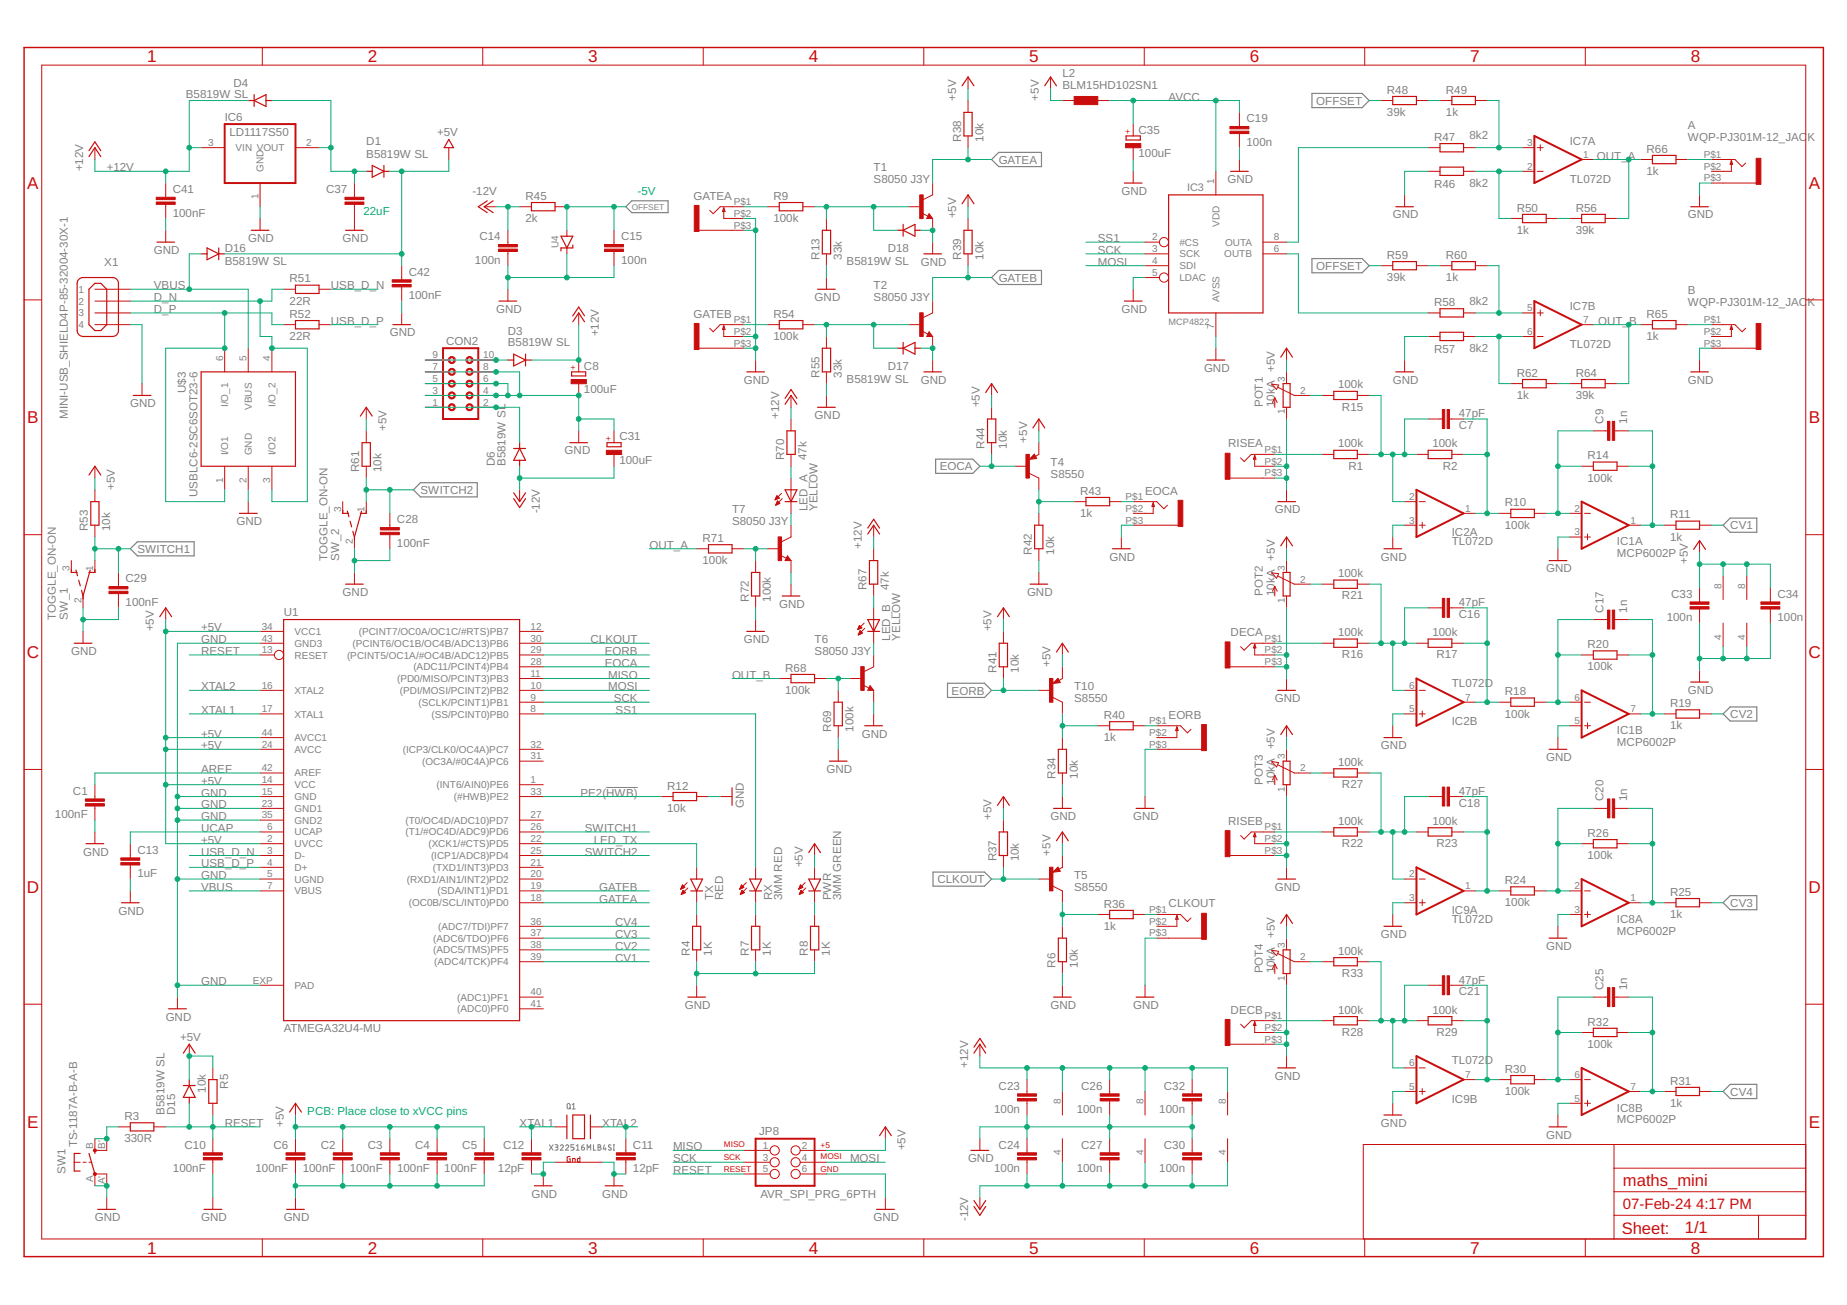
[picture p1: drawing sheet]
<svg xmlns="http://www.w3.org/2000/svg" width="297mm" height="210mm" viewBox="0 0 297 210" stroke-linecap="round" stroke-linejoin="round" font-family="sans-serif">
<defs><g id="words">
<g font-size="2.8" fill="#c90d0c">
<text x="23.7" y="10">1</text>
<text x="59.1" y="10">2</text>
<text x="94.6" y="10">3</text>
<text x="130.1" y="10">4</text>
<text x="165.5" y="10">5</text>
<text x="201" y="10">6</text>
<text x="236.5" y="10">7</text>
<text x="271.9" y="10">8</text>
<text x="4.4" y="30.3">A</text>
<text x="290.9" y="30.3">A</text>
<text x="4.4" y="68.1">B</text>
<text x="290.9" y="68.1">B</text>
<text x="4.3" y="105.8">C</text>
<text x="290.8" y="105.8">C</text>
<text x="4.3" y="143.6">D</text>
<text x="290.8" y="143.6">D</text>
<text x="4.4" y="181.4">E</text>
<text x="290.9" y="181.4">E</text>
<text x="23.7" y="201.7">1</text>
<text x="59.1" y="201.7">2</text>
<text x="94.6" y="201.7">3</text>
<text x="130.1" y="201.7">4</text>
<text x="165.5" y="201.7">5</text>
<text x="201" y="201.7">6</text>
<text x="236.5" y="201.7">7</text>
<text x="271.9" y="201.7">8</text>
</g>
<g font-size="2.7" fill="#c90d0c">
<text x="261" y="190.7">maths_mini</text>
<text x="260.8" y="198.4">Sheet:</text>
<text x="271" y="198.3">1/1</text>
</g>
<g font-size="2.4" fill="#c90d0c">
<text x="261" y="194.5">07-Feb-24</text>
<text x="272.8" y="194.5">4:17 PM</text>
</g>
<g font-size="1.9" fill="#808080">
<text x="29.9" y="15.8">B5819W SL</text>
<text x="37.5" y="14.1">D4</text>
<text x="153.8" y="16.2" transform="rotate(-90 153.8 16.2)">+5V</text>
<text x="167.1" y="16.2" transform="rotate(-90 167.1 16.2)">+5V</text>
<text x="170.9" y="14.3">BLM15HD102SN1</text>
<text x="170.9" y="12.4">L2</text>
<text x="187.9" y="16.2">AVCC</text>
<text x="211.7" y="16.8">OFFSET</text>
<text x="223" y="15.1">R48</text>
<text x="232.5" y="15.1">R49</text>
<text x="36.1" y="19.5">IC6</text>
<text x="36.9" y="21.9">LD1117S50</text>
<text x="58.9" y="23.4">D1</text>
<text x="70.3" y="21.9">+5V</text>
<text x="154.6" y="22.8" transform="rotate(-90 154.6 22.8)">R38</text>
<text x="158.1" y="22.8" transform="rotate(-90 158.1 22.8)">10k</text>
<text x="183.1" y="21.5">C35</text>
<text x="200.5" y="23.5">100n</text>
<text x="200.5" y="19.7">C19</text>
<text x="223" y="18.6">39k</text>
<text x="230.6" y="22.6">R47</text>
<text x="232.5" y="18.6">1k</text>
<text x="236.3" y="22.4">8k2</text>
<text x="252.5" y="23.3">IC7A</text>
<text x="271.4" y="22.6">WQP-PJ301M-12_JAC</text>
<text x="271.4" y="20.7">A</text>
<text x="290.7" y="22.6">K</text>
<text x="13.4" y="27.6" transform="rotate(-90 13.4 27.6)">+12V</text>
<text x="17.2" y="27.6">+12V</text>
<text x="58.9" y="25.5">B5819W SL</text>
<text x="140.5" y="29.5">S8050 J3Y</text>
<text x="140.5" y="27.6">T1</text>
<text x="160.6" y="26.3">GATEA</text>
<text x="183.1" y="25.3">100uF</text>
<text x="197.4" y="29.5">GND</text>
<text x="252.5" y="29.5">TL072D</text>
<text x="256.8" y="25.7">OUT_A</text>
<text x="264.8" y="28.1">1k</text>
<text x="264.8" y="24.5">R66</text>
<text x="27.8" y="34.9">100nF</text>
<text x="27.8" y="31.1">C41</text>
<text x="52.4" y="31.1">C37</text>
<text x="76" y="31.3">-12V</text>
<text x="84.5" y="35.7">2k</text>
<text x="84.5" y="32.1">R45</text>
<text x="111.5" y="32.1">GATEA</text>
<text x="124.4" y="35.7">100k</text>
<text x="124.4" y="32.1">R9</text>
<text x="153.8" y="35.1" transform="rotate(-90 153.8 35.1)">+5V</text>
<text x="180.3" y="31.3">GND</text>
<text x="224" y="35.1">GND</text>
<text x="230.6" y="30.2">R46</text>
<text x="236.3" y="30">8k2</text>
<text x="243.9" y="34">R50</text>
<text x="253.4" y="34">R56</text>
<text x="271.4" y="35.1">GND</text>
<text x="24.7" y="40.8">GND</text>
<text x="36.1" y="40.5">D16</text>
<text x="39.9" y="38.9">GND</text>
<text x="55.1" y="38.9">GND</text>
<text x="77.1" y="38.7">C14</text>
<text x="99.9" y="38.7">C15</text>
<text x="131.8" y="41.8" transform="rotate(-90 131.8 41.8)">R13</text>
<text x="135.4" y="41.8" transform="rotate(-90 135.4 41.8)">33k</text>
<text x="142.8" y="40.5">D18</text>
<text x="154.6" y="41.8" transform="rotate(-90 154.6 41.8)">R39</text>
<text x="158.1" y="41.8" transform="rotate(-90 158.1 41.8)">10k</text>
<text x="176.6" y="40.8">SCK</text>
<text x="176.6" y="38.9">SS1</text>
<text x="223" y="41.6">R59</text>
<text x="232.5" y="41.6">R60</text>
<text x="243.9" y="37.6">1k</text>
<text x="253.4" y="37.6">39k</text>
<text x="16.8" y="42.7">X1</text>
<text x="24.7" y="46.5">VBUS</text>
<text x="36.1" y="42.6">B5819W SL</text>
<text x="46.6" y="45.4">R51</text>
<text x="53.2" y="46.5">USB_D_N</text>
<text x="65.7" y="44.3">C42</text>
<text x="76.4" y="42.4">100n</text>
<text x="99.9" y="42.4">100n</text>
<text x="136.2" y="42.6">B5819W SL</text>
<text x="140.5" y="46.5">T2</text>
<text x="148.1" y="42.7">GND</text>
<text x="160.6" y="45.3">GATEB</text>
<text x="176.6" y="42.7">MOSI</text>
<text x="211.7" y="43.4">OFFSET</text>
<text x="223" y="45.2">39k</text>
<text x="232.5" y="45.2">1k</text>
<text x="271.4" y="47.3">B</text>
<text x="24.7" y="50.3">D_P</text>
<text x="24.7" y="48.4">D_N</text>
<text x="46.6" y="49">22R</text>
<text x="46.6" y="51.1">R52</text>
<text x="53.2" y="52.2">USB_D_P</text>
<text x="65.7" y="48.1">100nF</text>
<text x="79.8" y="50.3">GND</text>
<text x="81.7" y="53.9">D3</text>
<text x="111.5" y="51.1">GATEB</text>
<text x="124.4" y="51.1">R54</text>
<text x="131" y="48.4">GND</text>
<text x="140.5" y="48.4">S8050 J3Y</text>
<text x="180.3" y="50.3">GND</text>
<text x="230.6" y="49.2">R58</text>
<text x="236.3" y="49">8k2</text>
<text x="252.5" y="49.8">IC7B</text>
<text x="257" y="52.2">OUT_</text>
<text x="262" y="52.2">B</text>
<text x="264.8" y="51.1">R65</text>
<text x="271.4" y="49.2">WQP-PJ301M-12_JAC</text>
<text x="290.7" y="49.2">K</text>
<text x="46.6" y="54.7">22R</text>
<text x="62.7" y="54.1">GND</text>
<text x="71.7" y="55.4">CON2</text>
<text x="81.7" y="55.6">B5819W SL</text>
<text x="93.9" y="59.5">C8</text>
<text x="96.3" y="54.1" transform="rotate(-90 96.3 54.1)">+12V</text>
<text x="124.4" y="54.7">100k</text>
<text x="142.8" y="59.5">D17</text>
<text x="193.6" y="59.8">GND</text>
<text x="205" y="59.8" transform="rotate(-90 205 59.8)">+5V</text>
<text x="230.6" y="56.8">R57</text>
<text x="236.3" y="56.6">8k2</text>
<text x="252.5" y="56">TL072D</text>
<text x="264.8" y="54.7">1k</text>
<text x="21" y="65.5">GND</text>
<text x="29.9" y="63.2" transform="rotate(-90 29.9 63.2)">U$3</text>
<text x="93.9" y="63.2">100uF</text>
<text x="119.6" y="61.7">GND</text>
<text x="131.8" y="60.8" transform="rotate(-90 131.8 60.8)">R55</text>
<text x="135.4" y="60.8" transform="rotate(-90 135.4 60.8)">33k</text>
<text x="136.2" y="61.5">B5819W SL</text>
<text x="148.1" y="61.7">GND</text>
<text x="157.6" y="65.5" transform="rotate(-90 157.6 65.5)">+5V</text>
<text x="203.1" y="65.5" transform="rotate(-90 203.1 65.5)">POT1</text>
<text x="205" y="65.5" transform="rotate(-90 205 65.5)">10kA</text>
<text x="215.2" y="62.5">100k</text>
<text x="224" y="61.7">GND</text>
<text x="243.9" y="64.2">1k</text>
<text x="243.9" y="60.6">R62</text>
<text x="253.4" y="64.2">39k</text>
<text x="253.4" y="60.6">R64</text>
<text x="271.4" y="61.7">GND</text>
<text x="10.9" y="67.4" transform="rotate(-90 10.9 67.4)">MINI-USB_SHIELD4P-85-32004-30X-1</text>
<text x="62.1" y="69.3" transform="rotate(-90 62.1 69.3)">+5V</text>
<text x="99.6" y="70.8">C31</text>
<text x="125.3" y="67.4" transform="rotate(-90 125.3 67.4)">+12V</text>
<text x="131" y="67.4">GND</text>
<text x="165.2" y="71.2" transform="rotate(-90 165.2 71.2)">+5V</text>
<text x="197.5" y="72">RISEA</text>
<text x="215.2" y="72">100k</text>
<text x="215.8" y="66.1">R15</text>
<text x="230.4" y="72">100k</text>
<text x="234.6" y="67.1">47pF</text>
<text x="234.6" y="69">C7</text>
<text x="257.9" y="68.2" transform="rotate(-90 257.9 68.2)">C9</text>
<text x="261.7" y="68.2" transform="rotate(-90 261.7 68.2)">1n</text>
<text x="57.8" y="75.9" transform="rotate(-90 57.8 75.9)">R61</text>
<text x="61.4" y="75.9" transform="rotate(-90 61.4 75.9)">10k</text>
<text x="79.6" y="75" transform="rotate(-90 79.6 75)">D6</text>
<text x="81.3" y="75" transform="rotate(-90 81.3 75)">B5819W SL</text>
<text x="90.8" y="73.1">GND</text>
<text x="99.6" y="74.6">100uF</text>
<text x="126.1" y="74" transform="rotate(-90 126.1 74)">R70</text>
<text x="129.7" y="74" transform="rotate(-90 129.7 74)">47k</text>
<text x="151.1" y="75.7">EOCA</text>
<text x="158.4" y="72.1" transform="rotate(-90 158.4 72.1)">R44</text>
<text x="161.9" y="72.1" transform="rotate(-90 161.9 72.1)">10k</text>
<text x="169" y="76.9">S8550</text>
<text x="169" y="75">T4</text>
<text x="216.9" y="75.5">R1</text>
<text x="232" y="75.5">R2</text>
<text x="255.3" y="77.5">100k</text>
<text x="255.3" y="73.9">R14</text>
<text x="18.5" y="78.8" transform="rotate(-90 18.5 78.8)">+5V</text>
<text x="31.8" y="79.9" transform="rotate(-90 31.8 79.9)">USBLC6-2SC6SOT23-6</text>
<text x="67.6" y="79.4">SWITCH2</text>
<text x="86.8" y="82.6" transform="rotate(-90 86.8 82.6)">-12V</text>
<text x="117.7" y="82.6">T7</text>
<text x="129.9" y="82.2" transform="rotate(-90 129.9 82.2)">LED_A</text>
<text x="131.5" y="82.2" transform="rotate(-90 131.5 82.2)">YELLOW</text>
<text x="173.7" y="83.1">1k</text>
<text x="173.7" y="79.6">R43</text>
<text x="184.1" y="79.5">EOCA</text>
<text x="205" y="82.6">GND</text>
<text x="242" y="81.5">R10</text>
<text x="268.6" y="83.4">R11</text>
<text x="14.1" y="85.4" transform="rotate(-90 14.1 85.4)">R53</text>
<text x="17.7" y="85.4" transform="rotate(-90 17.7 85.4)">10k</text>
<text x="22.1" y="88.9">SWITCH1</text>
<text x="38" y="84.5">GND</text>
<text x="63.8" y="88">100nF</text>
<text x="63.8" y="84.2">C28</text>
<text x="104.4" y="88.3">OUT_A</text>
<text x="113" y="87.2">R71</text>
<text x="117.7" y="84.5">S8050 J3Y</text>
<text x="138.6" y="88.3" transform="rotate(-90 138.6 88.3)">+12V</text>
<text x="165.9" y="89.2" transform="rotate(-90 165.9 89.2)">R42</text>
<text x="169.5" y="89.2" transform="rotate(-90 169.5 89.2)">10k</text>
<text x="233.5" y="87.7">TL072D</text>
<text x="233.5" y="86.3">IC2A</text>
<text x="242" y="85">100k</text>
<text x="260" y="89.6">MCP6002P</text>
<text x="260" y="87.7">IC1A</text>
<text x="268.6" y="86.9">1k</text>
<text x="278.3" y="85.1">CV1</text>
<text x="20.2" y="93.7">C29</text>
<text x="52.6" y="90.2" transform="rotate(-90 52.6 90.2)">TOGGLE_ON-ON</text>
<text x="54.5" y="90.2" transform="rotate(-90 54.5 90.2)">SW_2</text>
<text x="55.1" y="95.9">GND</text>
<text x="113" y="90.7">100k</text>
<text x="139.4" y="94.9" transform="rotate(-90 139.4 94.9)">R67</text>
<text x="143" y="94.9" transform="rotate(-90 143 94.9)">47k</text>
<text x="165.2" y="95.9">GND</text>
<text x="178.5" y="90.2">GND</text>
<text x="203.1" y="95.9" transform="rotate(-90 203.1 95.9)">POT2</text>
<text x="205" y="95.9" transform="rotate(-90 205 95.9)">10kA</text>
<text x="205" y="90.2" transform="rotate(-90 205 90.2)">+5V</text>
<text x="215.2" y="92.8">100k</text>
<text x="222.1" y="90.2">GND</text>
<text x="248.7" y="92.1">GND</text>
<text x="271.4" y="90.7" transform="rotate(-90 271.4 90.7)">+5V</text>
<text x="9" y="99.7" transform="rotate(-90 9 99.7)">TOGGLE_ON-ON</text>
<text x="10.9" y="99.7" transform="rotate(-90 10.9 99.7)">SW_1</text>
<text x="20.2" y="97.5">100nF</text>
<text x="24.7" y="101.6" transform="rotate(-90 24.7 101.6)">+5V</text>
<text x="32.3" y="101.6">+5V</text>
<text x="45.6" y="99.1">U1</text>
<text x="120.4" y="96.8" transform="rotate(-90 120.4 96.8)">R72</text>
<text x="124" y="96.8" transform="rotate(-90 124 96.8)">100k</text>
<text x="125.3" y="97.8">GND</text>
<text x="159.5" y="101.6" transform="rotate(-90 159.5 101.6)">+5V</text>
<text x="215.8" y="96.4">R21</text>
<text x="234.6" y="97.5">47pF</text>
<text x="234.6" y="99.4">C16</text>
<text x="257.9" y="98.5" transform="rotate(-90 257.9 98.5)">C17</text>
<text x="261.7" y="98.5" transform="rotate(-90 261.7 98.5)">1n</text>
<text x="268" y="99.9">100n</text>
<text x="268.8" y="96.1">C33</text>
<text x="285.9" y="99.9">100n</text>
<text x="285.9" y="96.1">C34</text>
<text x="11.5" y="105.4">GND</text>
<text x="32.3" y="103.5">GND</text>
<text x="32.3" y="105.4">RESET</text>
<text x="95" y="103.5">CLKOUT</text>
<text x="97.3" y="107.2">EOCA</text>
<text x="97.3" y="105.4">EORB</text>
<text x="119.6" y="103.5">GND</text>
<text x="131" y="105.4">S8050 J3Y</text>
<text x="131" y="103.5">T6</text>
<text x="143.2" y="103.1" transform="rotate(-90 143.2 103.1)">LED_B</text>
<text x="144.8" y="103.1" transform="rotate(-90 144.8 103.1)">YELLOW</text>
<text x="169" y="107.2" transform="rotate(-90 169 107.2)">+5V</text>
<text x="197.9" y="102.3">DECA</text>
<text x="215.2" y="102.3">100k</text>
<text x="215.8" y="105.9">R16</text>
<text x="230.4" y="102.3">100k</text>
<text x="231" y="105.9">R17</text>
<text x="255.3" y="107.8">100k</text>
<text x="255.3" y="104.2">R20</text>
<text x="32.3" y="111">XTAL2</text>
<text x="97.8" y="111">MOSI</text>
<text x="97.8" y="109.1">MISO</text>
<text x="98.7" y="112.9">SCK</text>
<text x="117.7" y="109.1">OUT_B</text>
<text x="126.3" y="111.6">100k</text>
<text x="126.3" y="108">R68</text>
<text x="153" y="111.7">EORB</text>
<text x="160.3" y="108.2" transform="rotate(-90 160.3 108.2)">R41</text>
<text x="163.8" y="108.2" transform="rotate(-90 163.8 108.2)">10k</text>
<text x="172.8" y="112.9">S8550</text>
<text x="172.8" y="111">T10</text>
<text x="205" y="112.9">GND</text>
<text x="233.5" y="110.5">TL072D</text>
<text x="242" y="111.8">R18</text>
<text x="268.6" y="113.7">R19</text>
<text x="271.4" y="111.6">GND</text>
<text x="32.3" y="114.8">XTAL1</text>
<text x="32.3" y="118.6">+5V</text>
<text x="99" y="114.8">SS1</text>
<text x="133.7" y="117.7" transform="rotate(-90 133.7 117.7)">R69</text>
<text x="137.3" y="117.7" transform="rotate(-90 137.3 117.7)">100k</text>
<text x="138.6" y="118.6">GND</text>
<text x="177.5" y="119.2">1k</text>
<text x="177.5" y="115.6">R40</text>
<text x="187.9" y="115.6">EORB</text>
<text x="233.5" y="116.6">IC2B</text>
<text x="242" y="115.4">100k</text>
<text x="260" y="120">MCP6002P</text>
<text x="260" y="118.1">IC1B</text>
<text x="268.6" y="117.3">1k</text>
<text x="278.3" y="115.5">CV2</text>
<text x="32.3" y="124.3">AREF</text>
<text x="32.3" y="120.5">+5V</text>
<text x="132.9" y="124.3">GND</text>
<text x="169.7" y="125.3" transform="rotate(-90 169.7 125.3)">R34</text>
<text x="173.3" y="125.3" transform="rotate(-90 173.3 125.3)">10k</text>
<text x="205" y="120.5" transform="rotate(-90 205 120.5)">+5V</text>
<text x="215.2" y="123.2">100k</text>
<text x="222.1" y="120.5">GND</text>
<text x="248.7" y="122.4">GND</text>
<text x="8.8" y="131.6">100nF</text>
<text x="11.7" y="127.8">C1</text>
<text x="32.3" y="128.1">GND</text>
<text x="32.3" y="130">GND</text>
<text x="32.3" y="131.9">GND</text>
<text x="32.3" y="126.2">+5V</text>
<text x="93.3" y="128.1">PE2(HWB)</text>
<text x="107.3" y="130.6">10k</text>
<text x="107.3" y="127">R12</text>
<text x="119.6" y="130" transform="rotate(-90 119.6 130)">GND</text>
<text x="159.5" y="131.9" transform="rotate(-90 159.5 131.9)">+5V</text>
<text x="169" y="131.9">GND</text>
<text x="182.2" y="131.9">GND</text>
<text x="203.1" y="126.2" transform="rotate(-90 203.1 126.2)">POT3</text>
<text x="205" y="126.2" transform="rotate(-90 205 126.2)">10kA</text>
<text x="215.8" y="126.8">R27</text>
<text x="234.6" y="127.8">47pF</text>
<text x="234.6" y="129.7">C18</text>
<text x="257.9" y="128.9" transform="rotate(-90 257.9 128.9)">C20</text>
<text x="261.7" y="128.9" transform="rotate(-90 261.7 128.9)">1n</text>
<text x="13.4" y="137.6">GND</text>
<text x="22.1" y="137.3">C13</text>
<text x="32.3" y="133.8">UCAP</text>
<text x="32.3" y="135.7">+5V</text>
<text x="32.3" y="137.6">USB_D_N</text>
<text x="94.1" y="133.8">SWITCH1</text>
<text x="94.1" y="137.6">SWITCH2</text>
<text x="95.5" y="135.7">LED_TX</text>
<text x="169" y="137.6" transform="rotate(-90 169 137.6)">+5V</text>
<text x="197.5" y="132.7">RISEB</text>
<text x="215.2" y="132.7">100k</text>
<text x="215.8" y="136.3">R22</text>
<text x="230.4" y="132.7">100k</text>
<text x="231" y="136.3">R23</text>
<text x="255.3" y="134.6">R26</text>
<text x="22.1" y="141.1">1uF</text>
<text x="32.3" y="141.4">GND</text>
<text x="32.3" y="143.3">VBUS</text>
<text x="32.3" y="139.5">USB_D_P</text>
<text x="96.4" y="143.3">GATEB</text>
<text x="129.1" y="139.5" transform="rotate(-90 129.1 139.5)">+5V</text>
<text x="150.8" y="142.1">CLKOUT</text>
<text x="160.3" y="138.6" transform="rotate(-90 160.3 138.6)">R37</text>
<text x="163.8" y="138.6" transform="rotate(-90 163.8 138.6)">10k</text>
<text x="172.8" y="143.3">S8550</text>
<text x="172.8" y="141.4">T5</text>
<text x="205" y="143.3">GND</text>
<text x="242" y="142.2">R24</text>
<text x="255.3" y="138.2">100k</text>
<text x="19.1" y="147.1">GND</text>
<text x="96.4" y="145.2">GATEA</text>
<text x="98.9" y="149">CV4</text>
<text x="114.7" y="144.8" transform="rotate(-90 114.7 144.8)">TX</text>
<text x="116.3" y="144.8" transform="rotate(-90 116.3 144.8)">RED</text>
<text x="124.2" y="144.8" transform="rotate(-90 124.2 144.8)">RX</text>
<text x="125.8" y="144.8" transform="rotate(-90 125.8 144.8)">3MM RED</text>
<text x="133.7" y="144.8" transform="rotate(-90 133.7 144.8)">PWR</text>
<text x="135.3" y="144.8" transform="rotate(-90 135.3 144.8)">3MM GREEN</text>
<text x="177.5" y="149.6">1k</text>
<text x="177.5" y="146">R36</text>
<text x="187.9" y="146">CLKOUT</text>
<text x="233.5" y="148.4">TL072D</text>
<text x="233.5" y="147">IC9A</text>
<text x="242" y="145.8">100k</text>
<text x="260" y="148.4">IC8A</text>
<text x="268.6" y="147.7">1k</text>
<text x="268.6" y="144.1">R25</text>
<text x="278.3" y="145.9">CV3</text>
<text x="98.9" y="150.9">CV3</text>
<text x="98.9" y="152.8">CV2</text>
<text x="98.9" y="154.7">CV1</text>
<text x="110.9" y="153.7" transform="rotate(-90 110.9 153.7)">R4</text>
<text x="114.5" y="153.7" transform="rotate(-90 114.5 153.7)">1K</text>
<text x="120.4" y="153.7" transform="rotate(-90 120.4 153.7)">R7</text>
<text x="124" y="153.7" transform="rotate(-90 124 153.7)">1K</text>
<text x="129.9" y="153.7" transform="rotate(-90 129.9 153.7)">R8</text>
<text x="133.5" y="153.7" transform="rotate(-90 133.5 153.7)">1K</text>
<text x="169.7" y="155.6" transform="rotate(-90 169.7 155.6)">R6</text>
<text x="173.3" y="155.6" transform="rotate(-90 173.3 155.6)">10k</text>
<text x="205" y="150.9" transform="rotate(-90 205 150.9)">+5V</text>
<text x="215.2" y="153.6">100k</text>
<text x="222.1" y="150.9">GND</text>
<text x="248.7" y="152.8">GND</text>
<text x="260" y="150.3">MCP6002P</text>
<text x="32.3" y="158.5">GND</text>
<text x="203.1" y="156.6" transform="rotate(-90 203.1 156.6)">POT4</text>
<text x="205" y="156.6" transform="rotate(-90 205 156.6)">10kA</text>
<text x="215.8" y="157.1">R33</text>
<text x="234.6" y="158.2">47pF</text>
<text x="234.6" y="160.1">C21</text>
<text x="257.9" y="159.2" transform="rotate(-90 257.9 159.2)">C25</text>
<text x="261.7" y="159.2" transform="rotate(-90 261.7 159.2)">1n</text>
<text x="26.6" y="164.2">GND</text>
<text x="29" y="167.4">+5V</text>
<text x="45.6" y="166.1">ATMEGA32U4-MU</text>
<text x="110.1" y="162.3">GND</text>
<text x="169" y="162.3">GND</text>
<text x="182.2" y="162.3">GND</text>
<text x="197.9" y="163">DECB</text>
<text x="215.2" y="163">100k</text>
<text x="215.8" y="166.6">R28</text>
<text x="230.4" y="163">100k</text>
<text x="231" y="166.6">R29</text>
<text x="255.3" y="164.9">R32</text>
<text x="155.7" y="171.8" transform="rotate(-90 155.7 171.8)">+12V</text>
<text x="205" y="173.7">GND</text>
<text x="233.5" y="171.2">TL072D</text>
<text x="242" y="172.5">R30</text>
<text x="255.3" y="168.5">100k</text>
<text x="26.5" y="179.4" transform="rotate(-90 26.5 179.4)">B5819W SL</text>
<text x="28.2" y="179.4" transform="rotate(-90 28.2 179.4)">D15</text>
<text x="33.1" y="175.7" transform="rotate(-90 33.1 175.7)">10k</text>
<text x="36.7" y="175.1" transform="rotate(-90 36.7 175.1)">R5</text>
<text x="159.9" y="179.1">100n</text>
<text x="160.6" y="175.3">C23</text>
<text x="173.2" y="179.1">100n</text>
<text x="173.9" y="175.3">C26</text>
<text x="186.4" y="179.1">100n</text>
<text x="187.2" y="175.3">C32</text>
<text x="233.5" y="177.4">IC9B</text>
<text x="242" y="176.1">100k</text>
<text x="260" y="178.8">IC8B</text>
<text x="268.6" y="178">1k</text>
<text x="268.6" y="174.4">R31</text>
<text x="278.3" y="176.2">CV4</text>
<text x="12.4" y="184.6" transform="rotate(-90 12.4 184.6)">TS-1187A-B-A-B</text>
<text x="20" y="183.7">330R</text>
<text x="20" y="180.1">R3</text>
<text x="29.7" y="184.8">C10</text>
<text x="36.1" y="181.2">RESET</text>
<text x="44" y="184.8">C6</text>
<text x="45.6" y="181.2" transform="rotate(-90 45.6 181.2)">+5V</text>
<text x="51.6" y="184.8">C2</text>
<text x="59.2" y="184.8">C3</text>
<text x="66.8" y="184.8">C4</text>
<text x="74.3" y="184.8">C5</text>
<text x="80.9" y="184.8">C12</text>
<text x="83.6" y="181.2">XTAL1</text>
<text x="96.9" y="181.2">XTAL2</text>
<text x="101.8" y="184.8">C11</text>
<text x="108.2" y="185">MISO</text>
<text x="122.1" y="182.6">JP8</text>
<text x="145.6" y="185" transform="rotate(-90 145.6 185)">+5V</text>
<text x="160.6" y="184.8">C24</text>
<text x="173.9" y="184.8">C27</text>
<text x="187.2" y="184.8">C30</text>
<text x="222.1" y="181.2">GND</text>
<text x="248.7" y="183.1">GND</text>
<text x="260" y="180.7">MCP6002P</text>
<text x="10.5" y="188.8" transform="rotate(-90 10.5 188.8)">SW1</text>
<text x="27.8" y="188.6">100nF</text>
<text x="41.1" y="188.6">100nF</text>
<text x="48.7" y="188.6">100nF</text>
<text x="56.3" y="188.6">100nF</text>
<text x="63.9" y="188.6">100nF</text>
<text x="71.4" y="188.6">100nF</text>
<text x="80.1" y="188.6">12pF</text>
<text x="101.8" y="188.6">12pF</text>
<text x="108.2" y="188.8">RESET</text>
<text x="108.2" y="186.9">SCK</text>
<text x="136.7" y="186.9">MOSI</text>
<text x="155.7" y="186.9">GND</text>
<text x="159.9" y="188.6">100n</text>
<text x="173.2" y="188.6">100n</text>
<text x="186.4" y="188.6">100n</text>
<text x="15.3" y="196.4">GND</text>
<text x="32.3" y="196.4">GND</text>
<text x="45.6" y="196.4">GND</text>
<text x="85.5" y="192.6">GND</text>
<text x="96.9" y="192.6">GND</text>
<text x="122.3" y="192.6">AVR_SPI_PRG_6PTH</text>
<text x="140.5" y="196.4">GND</text>
<text x="155.7" y="196.4" transform="rotate(-90 155.7 196.4)">-12V</text>
</g>
<g font-size="1.9" fill="#0dab76">
<text x="58.4" y="34.6">22uF</text>
<text x="102.5" y="31.3">-5V</text>
<text x="49.4" y="179.4">PCB: Place close to xVCC pins</text>
</g>
<text font-size="1.8" fill="#808080" x="190.9" y="30.7">IC3</text>
<g font-size="1.6" fill="#808080">
<text x="33.5" y="23.5">3</text>
<text x="49.3" y="23.5">2</text>
<text x="245.6" y="23.5">3</text>
<text x="37.9" y="24.3">VIN VOUT</text>
<text x="42.4" y="27.7" transform="rotate(-90 42.4 27.7)">GND</text>
<text x="195.3" y="29.6" transform="rotate(-90 195.3 29.6)">1</text>
<text x="245.6" y="27.3">2</text>
<text x="254.6" y="25.4">1</text>
<text x="274" y="29.2">P$3</text>
<text x="274" y="25.4">P$1</text>
<text x="274" y="27.3">P$2</text>
<text x="41.6" y="32.1" transform="rotate(-90 41.6 32.1)">1</text>
<text x="118" y="33">P$1</text>
<text x="118" y="34.9">P$2</text>
<text x="89.8" y="40" transform="rotate(-90 89.8 40)">U4</text>
<text x="118" y="36.8">P$3</text>
<text x="185.3" y="38.7">2</text>
<text x="185.3" y="40.6">3</text>
<text x="189.7" y="39.5">#CS</text>
<text x="189.7" y="41.4">SCK</text>
<text x="196.1" y="36.5" transform="rotate(-90 196.1 36.5)">VDD</text>
<text x="196.9" y="41.4">OUTB</text>
<text x="197" y="39.5">OUTA</text>
<text x="204.9" y="38.7">8</text>
<text x="204.9" y="40.6">6</text>
<text x="12.6" y="47.1">1</text>
<text x="185.3" y="42.5">4</text>
<text x="185.3" y="44.4">5</text>
<text x="189.7" y="43.3">SDI</text>
<text x="189.7" y="45.2">LDAC</text>
<text x="12.6" y="49">2</text>
<text x="12.6" y="50.9">3</text>
<text x="12.6" y="52.8">4</text>
<text x="118" y="52">P$1</text>
<text x="118" y="53.9">P$2</text>
<text x="195.3" y="53" transform="rotate(-90 195.3 53)">7</text>
<text x="196.1" y="48.6" transform="rotate(-90 196.1 48.6)">AVSS</text>
<text x="245.6" y="53.9">6</text>
<text x="245.6" y="50.1">5</text>
<text x="254.6" y="52">7</text>
<text x="274" y="52">P$1</text>
<text x="274" y="53.9">P$2</text>
<text x="35.9" y="58.1" transform="rotate(-90 35.9 58.1)">6</text>
<text x="39.7" y="58.1" transform="rotate(-90 39.7 58.1)">5</text>
<text x="43.5" y="58.1" transform="rotate(-90 43.5 58.1)">4</text>
<text x="69.6" y="59.5">7</text>
<text x="69.6" y="57.6">9</text>
<text x="77.7" y="59.5">8</text>
<text x="77.7" y="57.6">10</text>
<text x="118" y="55.8">P$3</text>
<text x="274" y="55.8">P$3</text>
<text x="36.7" y="65.5" transform="rotate(-90 36.7 65.5)">I/O_1</text>
<text x="40.5" y="66" transform="rotate(-90 40.5 66)">VBUS</text>
<text x="44.3" y="65.5" transform="rotate(-90 44.3 65.5)">I/O_2</text>
<text x="69.6" y="65.2">1</text>
<text x="69.6" y="63.3">3</text>
<text x="69.6" y="61.4">5</text>
<text x="77.7" y="65.2">2</text>
<text x="77.7" y="63.3">4</text>
<text x="77.7" y="61.4">6</text>
<text x="206.6" y="61.4" transform="rotate(-90 206.6 61.4)">3</text>
<text x="209.1" y="63.3">2</text>
<text x="206.6" y="66.7" transform="rotate(-90 206.6 66.7)">1</text>
<text x="35.9" y="77.6" transform="rotate(-90 35.9 77.6)">1</text>
<text x="36.7" y="73.2" transform="rotate(-90 36.7 73.2)">I/O1</text>
<text x="39.7" y="77.6" transform="rotate(-90 39.7 77.6)">2</text>
<text x="40.5" y="73.2" transform="rotate(-90 40.5 73.2)">GND</text>
<text x="43.5" y="77.6" transform="rotate(-90 43.5 77.6)">3</text>
<text x="44.3" y="73.2" transform="rotate(-90 44.3 73.2)">I/O2</text>
<text x="203.4" y="76.6">P$3</text>
<text x="203.4" y="72.8">P$1</text>
<text x="203.4" y="74.7">P$2</text>
<text x="54.8" y="82.3" transform="rotate(-90 54.8 82.3)">3</text>
<text x="58.6" y="82.3" transform="rotate(-90 58.6 82.3)">1</text>
<text x="181" y="80.4">P$1</text>
<text x="181" y="82.3">P$2</text>
<text x="226.6" y="80.4">2</text>
<text x="235.6" y="82.3">1</text>
<text x="253.2" y="82.3">2</text>
<text x="56.7" y="87.5" transform="rotate(-90 56.7 87.5)">2</text>
<text x="181" y="84.2">P$3</text>
<text x="226.6" y="84.2">3</text>
<text x="253.2" y="86.1">3</text>
<text x="262.2" y="84.2">1</text>
<text x="11.2" y="91.8" transform="rotate(-90 11.2 91.8)">3</text>
<text x="15" y="91.8" transform="rotate(-90 15 91.8)">1</text>
<text x="206.6" y="91.8" transform="rotate(-90 206.6 91.8)">3</text>
<text x="209.1" y="93.7">2</text>
<text x="276.9" y="94.7" transform="rotate(-90 276.9 94.7)">8</text>
<text x="280.7" y="94.7" transform="rotate(-90 280.7 94.7)">8</text>
<text x="13.1" y="97" transform="rotate(-90 13.1 97)">2</text>
<text x="42.1" y="101.3">34</text>
<text x="85.3" y="101.3">12</text>
<text x="206.6" y="97" transform="rotate(-90 206.6 97)">1</text>
<text x="42.1" y="103.2">43</text>
<text x="42.1" y="105.1">13</text>
<text x="47.4" y="104">GND3</text>
<text x="47.4" y="105.9">RESET</text>
<text x="47.4" y="102.1">VCC1</text>
<text x="55.8" y="105.9">(PCINT5/OC1A/#OC4B/ADC12)PB5</text>
<text x="56.7" y="104">(PCINT6/OC1B/OC4B/ADC13)PB6</text>
<text x="57.7" y="102.1">(PCINT7/OC0A/OC1C/#RTS)PB7</text>
<text x="66.5" y="107.8">(ADC11/PCINT4)PB4</text>
<text x="85.3" y="107">28</text>
<text x="85.3" y="105.1">29</text>
<text x="85.3" y="103.2">30</text>
<text x="203.4" y="107">P$3</text>
<text x="203.4" y="103.2">P$1</text>
<text x="203.4" y="105.1">P$2</text>
<text x="276.9" y="102.9" transform="rotate(-90 276.9 102.9)">4</text>
<text x="280.7" y="102.9" transform="rotate(-90 280.7 102.9)">4</text>
<text x="42.1" y="110.8">16</text>
<text x="47.4" y="111.6">XTAL2</text>
<text x="63.9" y="109.7">(PD0/MISO/PCINT3)PB3</text>
<text x="64.3" y="111.6">(PDI/MOSI/PCINT2)PB2</text>
<text x="67.3" y="113.5">(SCLK/PCINT1)PB1</text>
<text x="85.3" y="108.9">11</text>
<text x="85.3" y="110.8">10</text>
<text x="85.3" y="112.7">9</text>
<text x="226.6" y="110.8">6</text>
<text x="235.6" y="112.7">7</text>
<text x="253.2" y="112.7">6</text>
<text x="42.1" y="118.4">44</text>
<text x="42.1" y="114.6">17</text>
<text x="47.4" y="119.2">AVCC1</text>
<text x="47.4" y="115.4">XTAL1</text>
<text x="69.4" y="115.4">(SS/PCINT0)PB0</text>
<text x="85.3" y="114.6">8</text>
<text x="184.8" y="116.5">P$1</text>
<text x="184.8" y="118.4">P$2</text>
<text x="226.6" y="114.6">5</text>
<text x="253.2" y="116.5">5</text>
<text x="262.2" y="114.6">7</text>
<text x="42.1" y="124.1">42</text>
<text x="42.1" y="120.3">24</text>
<text x="42.1" y="126">14</text>
<text x="47.4" y="124.9">AREF</text>
<text x="47.4" y="121.1">AVCC</text>
<text x="64.8" y="121.1">(ICP3/CLK0/OC4A)PC7</text>
<text x="67.9" y="123">(OC3A/#0C4A)PC6</text>
<text x="85.3" y="120.3">32</text>
<text x="85.3" y="126">1</text>
<text x="85.3" y="122.2">31</text>
<text x="184.8" y="120.3">P$3</text>
<text x="206.6" y="122.2" transform="rotate(-90 206.6 122.2)">3</text>
<text x="209.1" y="124.1">2</text>
<text x="42.1" y="127.9">15</text>
<text x="42.1" y="129.8">23</text>
<text x="42.1" y="131.6">35</text>
<text x="47.4" y="128.7">GND</text>
<text x="47.4" y="130.6">GND1</text>
<text x="47.4" y="126.8">VCC</text>
<text x="70.2" y="126.8">(INT6/AIN0)PE6</text>
<text x="73" y="128.7">(#HWB)PE2</text>
<text x="85.3" y="127.9">33</text>
<text x="85.3" y="131.6">27</text>
<text x="206.6" y="127.4" transform="rotate(-90 206.6 127.4)">1</text>
<text x="43" y="137.3">3</text>
<text x="43" y="133.5">6</text>
<text x="43" y="135.4">2</text>
<text x="47.4" y="132.5">GND2</text>
<text x="47.4" y="134.4">UCAP</text>
<text x="47.4" y="136.3">UVCC</text>
<text x="65.2" y="132.5">(T0/OC4D/ADC10)PD7</text>
<text x="65.2" y="134.4">(T1/#OC4D/ADC9)PD6</text>
<text x="68.9" y="136.3">(XCK1/#CTS)PD5</text>
<text x="85.3" y="137.3">25</text>
<text x="85.3" y="133.5">26</text>
<text x="85.3" y="135.4">22</text>
<text x="203.4" y="137.3">P$3</text>
<text x="203.4" y="133.5">P$1</text>
<text x="203.4" y="135.4">P$2</text>
<text x="43" y="139.2">4</text>
<text x="43" y="141.1">5</text>
<text x="43" y="143">7</text>
<text x="47.4" y="140.1">D+</text>
<text x="47.4" y="138.2">D-</text>
<text x="47.4" y="142">UGND</text>
<text x="47.4" y="143.9">VBUS</text>
<text x="65.4" y="142">(RXD1/AIN1/INT2)PD2</text>
<text x="69.3" y="138.2">(ICP1/ADC8)PD4</text>
<text x="69.6" y="140.1">(TXD1/INT3)PD3</text>
<text x="70.4" y="143.9">(SDA/INT1)PD1</text>
<text x="85.3" y="141.1">20</text>
<text x="85.3" y="143">19</text>
<text x="85.3" y="139.2">21</text>
<text x="226.6" y="141.1">2</text>
<text x="235.6" y="143">1</text>
<text x="253.2" y="143">2</text>
<text x="65.7" y="145.8">(OC0B/SCL/INT0)PD0</text>
<text x="70.5" y="149.6">(ADC7/TDI)PF7</text>
<text x="85.3" y="148.7">36</text>
<text x="85.3" y="144.9">18</text>
<text x="184.8" y="146.8">P$1</text>
<text x="184.8" y="148.7">P$2</text>
<text x="226.6" y="144.9">3</text>
<text x="253.2" y="146.8">3</text>
<text x="262.2" y="144.9">1</text>
<text x="69.7" y="153.4">(ADC5/TMS)PF5</text>
<text x="69.7" y="151.5">(ADC6/TDO)PF6</text>
<text x="69.8" y="155.3">(ADC4/TCK)PF4</text>
<text x="85.3" y="154.4">39</text>
<text x="85.3" y="152.5">38</text>
<text x="85.3" y="150.6">37</text>
<text x="184.8" y="150.6">P$3</text>
<text x="206.6" y="152.5" transform="rotate(-90 206.6 152.5)">3</text>
<text x="209.1" y="154.4">2</text>
<text x="40.7" y="158.2">EXP</text>
<text x="47.4" y="159">PAD</text>
<text x="73.5" y="161">(ADC1)PF1</text>
<text x="85.3" y="160.1">40</text>
<text x="206.6" y="157.7" transform="rotate(-90 206.6 157.7)">1</text>
<text x="73.5" y="162.8">(ADC0)PF0</text>
<text x="85.3" y="162">41</text>
<text x="203.4" y="167.7">P$3</text>
<text x="203.4" y="163.9">P$1</text>
<text x="203.4" y="165.8">P$2</text>
<text x="226.6" y="171.5">6</text>
<text x="235.6" y="173.4">7</text>
<text x="253.2" y="173.4">6</text>
<text x="170.6" y="177.6" transform="rotate(-90 170.6 177.6)">8</text>
<text x="183.9" y="177.6" transform="rotate(-90 183.9 177.6)">8</text>
<text x="197.2" y="177.6" transform="rotate(-90 197.2 177.6)">8</text>
<text x="226.6" y="175.3">5</text>
<text x="253.2" y="177.2">5</text>
<text x="262.2" y="175.3">7</text>
<text x="15" y="184.8" transform="rotate(-90 15 184.8)">B</text>
<text x="16.9" y="184.8" transform="rotate(-90 16.9 184.8)">B'</text>
<text x="122.7" y="184.8">1</text>
<text x="129" y="184.8">2</text>
<text x="170.6" y="185.8" transform="rotate(-90 170.6 185.8)">4</text>
<text x="183.9" y="185.8" transform="rotate(-90 183.9 185.8)">4</text>
<text x="197.2" y="185.8" transform="rotate(-90 197.2 185.8)">4</text>
<text x="15" y="190.2" transform="rotate(-90 15 190.2)">A</text>
<text x="16.9" y="190.5" transform="rotate(-90 16.9 190.5)">A'</text>
<text x="122.7" y="186.7">3</text>
<text x="122.7" y="188.6">5</text>
<text x="129" y="186.7">4</text>
<text x="129" y="188.6">6</text>
</g>
<text font-size="1.5" fill="#808080" x="187.9" y="52.2">MCP4822</text>
<g font-size="1.3" fill="#c90d0c">
<text x="181.8" y="21.6" transform="rotate(-90 181.8 21.6)">+</text>
<text x="92.6" y="59.5" transform="rotate(-90 92.6 59.5)">+</text>
<text x="98.3" y="70.9" transform="rotate(-90 98.3 70.9)">+</text>
<text x="116.4" y="184.5">MISO</text>
<text x="132" y="184.7">+5</text>
<text x="116.4" y="188.5">RESET</text>
<text x="116.4" y="186.6">SCK</text>
<text x="132" y="186.5">MOSI</text>
<text x="132" y="188.5">GND</text>
</g>
<text font-size="1.3" fill="#808080" x="101.6" y="33.7">OFFSET</text>
</g></defs>
<g fill="none" stroke="#808080" stroke-width=".16">
<path d="M97.5 126.7h5.1M91.2 177.6a.25 .25 0 0 1 .3-.1 .25 .25 0 0 1 .2 .2v.4a.24 .24 0 0 1-.2 .3 .24 .24 0 0 1-.3-.3zM91.6 178.2l.2 .2M92 177.7l.3-.2v.9M92 178.4h.5M88.3 184.1l.6 .9M88.9 184.1l-.6 .9M89.3 184.1h.3l.1 .2-.1 .2h-.3M89.5 184.5a.23 .23 0 0 1 .2 .3 .23 .23 0 0 1-.2 .2h-.2M90.1 184.3a.24 .24 0 0 1 .4-.1 .24 .24 0 0 1 0 .3l-.4 .5h.5M91 184.3l.2-.2 .2 .1v.2l-.4 .6h.4M92.3 184.1h-.5v.4l.4 .1 .1 .1-.1 .3h-.4"/>
<path d="M92.7 185h.5M92.7 184.3l.2-.2v.9M93.5 184.5h.3a.24 .24 0 0 1 .2 .3 .24 .24 0 0 1-.2 .2 .24 .24 0 0 1-.3-.2zM93.9 184.1l-.3 .2-.1 .2M94.4 185v-.9l.3 .5 .3-.5v.9M95.4 184.1v.9h.4M96.2 184.1l.4 .1v.2l-.2 .1a.23 .23 0 0 1 .3 .3 .23 .23 0 0 1-.3 .2h-.2zM96.2 184.5h.2M97.2 184.1l-.2 .7h.5M97.3 184.6v.4M98.3 184.2l-.4-.1v.2l.4 .4v.2l-.2 .1-.3-.1M98.6 185h.2"/>
<path d="M98.6 184.1h.2M98.7 184.1v.9"/>
</g>
<g fill="none" stroke="#808080" stroke-width=".19">
<path d="M211 15h8.1l1.1 1.2-1.1 1.1h-8.1zM100.6 33.3l1-1h5.8v1.9h-5.8zM160.6 24.5h6.9v2.3h-6.9l-1.1-1.1zM159.5 44.6l1.1-1.1h6.9v2.3h-6.9zM211 41.6h8.1l1.1 1.1-1.1 1.2h-8.1zM66.5 78.8l1.1-1.2h9.2v2.3h-9.2zM150.5 73.9h5.9l1.2 1.1-1.2 1.1h-5.9zM21 88.3l1.1-1.2h9.1v2.3h-9.1zM277.1 84.5l1.2-1.2h4.2v2.3h-4.2zM152.4 109.9h5.9l1.2 1.1-1.2 1.2h-5.9zM277.1 114.8l1.2-1.1h4.2v2.3h-4.2zM150.1 140.3h8.2l1.2 1.1-1.2 1.1h-8.2z"/>
<path d="M277.1 145.2l1.2-1.1h4.2v2.2h-4.2zM278.3 174.4h4.2v2.3h-4.2l-1.2-1.1z"/>
</g>
<g fill="none" stroke="#c90d0c" stroke-width=".19">
<path d="M39.9 16.2h1M40.9 16.2l1.9-1v1.9zM40.9 15.2v1.9M42.8 16.2h.9M154.7 13.8l1-1.4 .9 1.4M155 18.1h1.3v3.8h-1.3zM168 13.8l1-1.4 .9 1.4M224 15.5h3.8v1.3h-3.8zM233.5 15.5h3.8v1.3h-3.8zM14.3 25.2l1-1.5 .9 1.5M14.3 24.2l1-1.4 .9 1.4M25.2 38.9h2.9"/>
<path d="M33.3 39.9l1.9 .9-1.9 1zM35.2 39.9v1.9M40.4 37h2.8M55.6 37h2.8M58.9 27.6h1M59.9 26.6l1.8 1-1.8 .9zM61.7 26.6v1.9M61.7 27.6h1M72.2 22.4l.7 1.3h-1.5zM78.4 32.3l-1.5 1 1.5 .9M79.3 32.3l-1.4 1 1.4 .9M85.5 32.6h3.8v1.3h-3.8z"/>
<path d="M90.2 38h1.9l-.9 1.9zM92.1 39.4v.5h-1.9v.5M116.4 33.4l.2 .6h-.4zM125.3 32.6h3.8v1.3h-3.8zM132.2 37h1.4v3.8h-1.4zM144.3 37h.9M145.2 36.1v1.9M145.2 37l2-.9v1.9zM147.2 37h.9M149.4 34.8l.1 .1h-.3l.2-.3 .4 .5h-.6M154.7 32.8l1-1.5 .9 1.5M155 37h1.3v3.8h-1.3z"/>
<path d="M180.8 29.4h2.9M181.1 21.9h2.3v.6h-2.3zM187.9 31.3h15.2v19h-15.2zM197.9 27.6h2.8M224.5 33.3h2.8M231.6 26.9h3.8v1.3h-3.8zM231.6 23.1h3.8v1.3h-3.8zM244.9 34.5h3.8v1.3h-3.8zM254.4 34.5h3.7v1.3h-3.7zM265.7 25h3.8v1.3h-3.8zM271.9 33.3h2.8M278.4 25.8l.2 .6h-.3z"/>
<path d="M12.7 44.9l.7-.3h4.7a.94 .94 0 0 1 .9 1v7.8a.97 .97 0 0 1-.9 .7h-4.7a.98 .98 0 0 1-1-.9v-7.6zM14.3 46.5l1-.9h.9l1 .9v5.7l-1 1h-.9l-1-1zM32.3 59.8h15.2v15.2h-15.2zM32.3 40.8h1M35.2 40.8h.9M47.5 45.9h3.8v1.3h-3.8zM47.5 51.6h3.8v1.3h-3.8zM63.2 52.2h2.8M80.2 48.4h2.9M81.7 57.9h.9M82.6 57l1.9 .9-1.9 1zM84.5 57v1.9"/>
<path d="M84.5 57.9h1M91.9 59.8h2.3v.7h-2.3zM92.1 51.8l1-1.5 .9 1.5M92.1 50.8l1-1.4 .9 1.4M116.4 52.4l.2 .6h-.4zM120.1 59.8h2.8M125.3 51.6h3.8v1.3h-3.8zM131.5 46.5h2.8M132.2 56h1.4v3.8h-1.4zM144.3 56h.9M145.2 56l2-.9v1.9zM145.2 55.1v1.9"/>
<path d="M147.2 56h.9M148.6 40.8h2.8M148.6 59.8h2.8M149.4 53.7l.1 .2h-.3l.2-.3 .4 .4h-.6M180.8 48.4h2.9M194.1 57.9h2.9M206 57.4l.9-1.4 1 1.4M224 42.1h3.8v1.3h-3.8zM224.5 59.8h2.8M231.6 49.7h3.8v1.3h-3.8zM231.6 53.4h3.8v1.4h-3.8zM233.5 42.1h3.8v1.3h-3.8z"/>
<path d="M265.7 51.6h3.8v1.3h-3.8zM271.9 59.8h2.8M278.4 52.4l.2 .6h-.3zM14.3 76.4l1-1.4 .9 1.4M21.4 63.6h2.9M58 66.9l.9-1.4 1 1.4M58.2 71.2h1.4v3.8h-1.4zM82.6 79.3l1 1.4 .9-1.4M82.6 72.1h1.9M83.6 71.2v.9M83.6 74v1M83.6 72.1l.9 1.9h-1.9z"/>
<path d="M91.6 71.2h2.9M97.6 71.2h2.3v.7h-2.3zM126.3 78.8h1.9l-1 1.9zM126.3 65l.9-1.4 1 1.4M126.3 64.1l.9-1.4 1 1.4M126.6 69.3h1.3v3.8h-1.3zM131.5 65.5h2.8M158.5 63.1l1-1.4 .9 1.4M158.8 67.4h1.3v3.8h-1.3zM166.1 68.8l1-1.4 .9 1.4M166.3 73.6h-.3l.3-.2 .2 .3-.8 .1 .6-.6 .3 .5M201.8 73.3l.2 .6h-.4z"/>
<path d="M206.4 61.7h1.1v3.8h-1.1zM214.5 72.4h3.8v1.4h-3.8zM214.5 62.9h3.8v1.4h-3.8zM229.7 72.4h3.8v1.4h-3.8zM244.9 61h3.8v1.4h-3.8zM254.4 61h3.7v1.4h-3.7zM256.2 74.3h3.9v1.3h-3.9zM11.5 91.6v.5h.9M12.2 91.7l.3 .9M12.7 93.3l.2 .9M13.1 95l.3 .9M13.4 95.9v.4"/>
<path d="M14.5 91.7l-1.1 4.2M14.6 80.7h1.3v3.8h-1.3zM15.3 91.6v.5h-1M25.7 99.2l.9-1.4 1 1.4M38.5 82.6h2.9M45.6 99.7h38v64.5h-38zM55.1 82.1v.5h.9M55.6 94h2.8M55.9 82.2l.2 .9M56.3 83.8l.3 1M56.7 85.5l.3 .9M57 86.4v.4"/>
<path d="M58.1 82.2l-1.1 4.2M58.9 82.1v.5h-.9M82.6 80.2l1 1.4 .9-1.4M113.9 87.6h3.8v1.3h-3.8zM120.9 92.1h1.3v3.8h-1.3zM125.8 95.9h2.8M126.3 80.7h1.9M126.6 89.8l.1 .2h-.3l.2-.4 .4 .5h-.6M139.6 99.7h1.9l-1 1.9zM139.6 85.9l.9-1.4 1 1.4M139.6 84.9l.9-1.4 1 1.4M139.8 90.2h1.4v3.8h-1.4z"/>
<path d="M160.4 99.2l1-1.4 .9 1.4M165.7 94h2.8M166.4 84.5h1.3v3.8h-1.3zM174.6 80h3.9v1.3h-3.9zM178.9 88.3h2.9M185.5 80.9l.2 .5h-.4zM205.5 80.7h2.8M206 87.8l.9-1.4 1 1.4M206.4 92.1h1.1v3.8h-1.1zM214.5 93.3h3.8v1.3h-3.8zM222.6 88.3h2.8M243 81.9h3.8v1.3h-3.8z"/>
<path d="M249.1 90.2h2.9M269.5 83.8h3.8v1.3h-3.8zM272.4 88.4l.9-1.4 1 1.4M11.9 103.5h2.9M120.1 101.6h2.8M127.2 108.5h3.8v1.3h-3.8zM134.1 112.9h1.4v3.8h-1.4zM139.1 116.7h2.8M139.6 101.6h1.9M139.9 110.7l.1 .1h-.3l.2-.3 .4 .5h-.6M160.7 103.5h1.3v3.8h-1.3zM169.9 104.9l1-1.4 .9 1.4"/>
<path d="M170.1 109.6h-.3l.3-.2 .2 .3-.8 .1 .6-.6 .3 .5M178.5 116.1h3.7v1.3h-3.7zM189.3 116.9l.2 .6h-.4zM201.8 103.6l.2 .6h-.4zM205.5 111h2.8M206 118.2l.9-1.5 1 1.5M214.5 102.8h3.8v1.3h-3.8zM222.6 118.6h2.8M229.7 102.8h3.8v1.3h-3.8zM243 112.3h3.8v1.3h-3.8zM256.2 104.7h3.9v1.3h-3.9zM269.5 114.2h3.8v1.3h-3.8z"/>
<path d="M271.9 109.7h2.8M13.8 135.7h2.9M108.2 127.5h3.8v1.3h-3.8zM117.7 126.7v2.8M130.1 137.1l.9-1.4 1 1.4M133.4 122.4h2.8M160.4 129.5l1-1.4 .9 1.4M160.7 133.8h1.3v3.8h-1.3zM169.4 130h2.9M169.9 135.2l1-1.4 .9 1.4M170.1 140h-.3l.3-.2 .2 .3-.8 .1 .6-.6 .3 .5M170.2 120.5h1.3v3.8h-1.3z"/>
<path d="M182.7 130h2.9M201.8 134l.2 .6h-.4zM206.4 122.4h1.1v3.8h-1.1zM214.5 123.7h3.8v1.3h-3.8zM214.5 133.1h3.8v1.4h-3.8zM229.7 133.1h3.8v1.4h-3.8zM249.1 120.5h2.9M256.2 135h3.9v1.4h-3.9zM19.5 145.2h2.9M111.1 141.4h1.9l-1 1.9zM111.1 143.3h1.9M111.4 149h1.3v3.8h-1.3z"/>
<path d="M120.6 143.3h1.9M120.6 141.4h1.9l-1 1.9zM120.9 149h1.3v3.8h-1.3zM130.1 143.3h1.9M130.1 141.4h1.9l-1 1.9zM130.3 149h1.4v3.8h-1.4zM170.2 150.9h1.3v3.8h-1.3zM178.5 146.4h3.7v1.4h-3.7zM189.3 147.3l.2 .5h-.4zM205.5 141.4h2.8M206 148.5l.9-1.4 1 1.4M206.4 152.8h1.1v3.8h-1.1z"/>
<path d="M214.5 154h3.8v1.3h-3.8zM222.6 149h2.8M243 142.6h3.8v1.4h-3.8zM249.1 150.9h2.9M269.5 144.5h3.8v1.4h-3.8zM27.1 162.3h2.9M29.5 169.4l.9-1.4 1 1.4M29.5 174.6h1.9M30.4 174.6l1 1.9h-1.9zM30.4 173.7v.9M30.4 176.5v1M33.6 173.7h1.3v3.8h-1.3z"/>
<path d="M46.6 178.9l.9-1.4 1 1.4M91.2 179.3v3.9M92.1 179.3h1.9v3.9h-1.9zM95 179.3v3.9M110.6 160.4h2.9M156.6 169.4l1-1.4 .9 1.4M156.6 168.4l1-1.4 .9 1.4M169.4 160.4h2.9M182.7 160.4h2.9M201.8 164.4l.2 .5h-.4zM205.5 171.8h2.8M214.5 163.5h3.8v1.3h-3.8z"/>
<path d="M222.6 179.3h2.8M229.7 163.5h3.8v1.3h-3.8zM243 173h3.8v1.3h-3.8zM256.2 165.4h3.9v1.3h-3.9zM269.5 174.9h3.8v1.3h-3.8zM12.9 185.5h-1v2.9h1M14.3 185.5l1 3.3M15.3 185v.5M15.7 194.5h2.9M21 180.6h3.7v1.3h-3.7zM32.8 194.5h2.9M46.1 194.5h2.8"/>
<path d="M85.9 190.7h2.9M97.3 190.7h2.9M141 194.5h2.8M141.5 182.7l.9-1.4 .9 1.4M156.1 185h2.9M156.6 193.1l1 1.4 .9-1.4M156.6 194.1l1 1.4 .9-1.4M249.1 181.3h2.9"/>
</g>
<g fill="none" stroke="#c90d0c" stroke-width=".16">
<path d="M6.7 10.5h283.7v188.8h-283.7zM42.2 7.6v2.9M77.6 7.6v2.9M113.1 7.6v2.9M148.6 7.6v2.9M155.7 12.4v1.9M155.7 16.2v1.9M169 12.4v1.9M170.9 16.2h1.9M176.6 16.2h1.9M182.2 20v1.9M184 7.6v2.9"/>
<path d="M199.3 18.1v2.2M219.5 7.6v2.9M222.1 16.2h1.9M227.8 16.2h1.9M231.6 16.2h1.9M237.3 16.2h1.9M255 7.6v2.9M15.3 23.7v2M26.6 29.4v2.3M26.6 32.9v2.2M26.6 37v1.9M32.3 23.7h3.8"/>
<path d="M41.8 29.4v3.9M41.8 35.1v1.9M47.5 23.7h3.8M57 29.4v2.3M57 32.9v4.1M72.2 23.7v2M77.9 33.3h1.9M81.7 37v2.3M83.6 33.3h1.9M89.3 33.3h1.9M91.2 37v1M91.2 39.9v.9"/>
<path d="M98.7 37v2.3M112.4 37h7.2M116.4 33.4v1.7h3.2M119.6 33.3h-3.8l-1.1 1.1-.6-.6M123.4 33.3h1.9M129.1 33.3h1.9M132.9 35.1v1.9M146.2 33.3h1.9M148.3 34.3l.9 .5M149.4 34.4l.6 .7h-1zM150 29.4v1.9l-1.5 .8M150 35.1v1.9"/>
<path d="M150 38.9v1.9M155.7 21.9v1.8M155.7 31.3v2M155.7 35.1v1.9M182.2 23.7v2M182.2 27.6v1.8M184.1 38.9h2.4M195.5 27.6v3.7M199.3 21.5v2.2M199.3 25.7v1.9M203.1 38.9h3.8M225.9 31.3v2"/>
<path d="M229.7 23.7h1.9M229.7 27.6h1.9M235.4 23.7h1.9M235.4 27.6h1.9M243 35.1h1.9M244.9 23.7h1.9M244.9 27.6h1.9M247.2 23.7h1M247.2 27.6h1M247.7 23.3v.9M248.7 35.1h1.8M252.5 35.1h1.9"/>
<path d="M254.4 25.7h1.8M258.1 35.1h2M263.8 25.7h1.9M269.5 25.7h1.9M273.3 31.3v2M275.2 25.7h3.8l1.2 1.1 .5-.6M275.2 29.4h7.2M278.4 25.8v1.8h-3.2M3.9 48.2h2.8M15.3 46.5h5.7M15.3 52.2h5.7M15.3 48.4h5.7"/>
<path d="M15.3 50.3h5.7M36.1 56v3.8M39.9 56v3.8M43.7 56v3.8M45.6 46.5h1.9M45.6 52.2h1.9M51.3 46.5h1.9M51.3 52.2h1.9M64.6 42.7v2.3M64.6 46.1v2.3M64.6 50.3v1.9M68.4 59.8h3.8"/>
<path d="M68.4 57.9h3.8M76 59.8h3.8M76 57.9h3.8M81.7 40.4v2.3M81.7 46.5v1.9M93.1 50.3v1.9M93.1 57.9v1.9M98.7 40.4v2.3M112.4 56h7.2M116.4 52.4v1.7h3.2M119.6 52.2h-3.8l-1.1 1.2-.6-.6M121.5 57.9v1.9"/>
<path d="M123.4 52.2h1.9M129.1 52.2h1.9M132.9 40.8v1.9M132.9 44.6v1.9M132.9 54.1v1.9M132.9 59.8v1.9M146.2 52.2h1.9M148.3 53.3l.9 .4M149.4 53.4l.6 .7h-1zM150 48.4v1.9l-1.5 .8M150 54.1v1.9M150 57.9v1.9"/>
<path d="M155.7 40.8v1.9M182.2 46.5v1.9M184.1 40.8h3.8M184.1 42.7h3.8M184.1 44.6h2.4M195.5 50.3v3.8M195.5 56v1.9M203.1 40.8h3.8M206.9 56v1.9M206.9 59.8v1.9M222.1 42.7h1.9M225.9 57.9v1.9"/>
<path d="M227.8 42.7h1.9M229.7 50.3h1.9M229.7 54.1h1.9M231.6 42.7h1.9M235.4 50.3h1.9M235.4 54.1h1.9M237.3 42.7h1.9M244.9 50.3h1.9M244.9 54.1h1.9M247.2 50.3h1M247.2 54.1h1M247.7 49.8v1"/>
<path d="M254.4 52.2h1.8M263.8 52.2h1.9M269.5 52.2h1.9M273.3 57.9v1.9M275.2 52.2h3.8l1.2 1.2 .5-.6M275.2 56h7.2M278.4 52.4v1.7h-3.2M290.4 48.2h2.8M15.3 75v1.9M15.3 78.8v1.9M22.8 61.7v1.9M36.1 75v3.8"/>
<path d="M39.9 75v3.8M43.7 75v3.8M58.9 65.5v1.9M58.9 69.3v1.9M58.9 75v1.9M68.4 65.5h3.8M68.4 63.6h3.8M68.4 61.7h3.8M76 65.5h3.8M76 63.6h3.8M76 61.7h3.8M83.6 78.8v1.9"/>
<path d="M93.1 61.7v1.9M93.1 69.3v1.9M98.7 69.3v1.9M98.7 73.1v1.9M124.8 79.9h.4M124.9 79.9h.2M124.9 79.8h.1M125.7 79.4l-1 1M127.2 63.6v1.9M127.2 67.4v1.9M127.2 73.1v1.9M127.2 76.9v5.7"/>
<path d="M132.9 63.6v1.9M159.5 61.7v1.9M159.5 65.5v1.9M159.5 71.2v1.9M163.3 75h1.9M165.5 76.1l1.6 .8v1.9M166.3 73l.4 .7-1.2 .2zM167.1 67.4v1.9M167.1 71.2v1.9l-.6 .3M197.8 76.9h7.2M201.8 73.3v1.7h3.2M204.5 61.8l1.1 .1-.3 .7z"/>
<path d="M205 73.1h-3.8l-1.1 1.1-.6-.5M205 64v1.5M205 64l-.4 .7M205 64l.4 .7M205.5 62.3l2.7 1.3h2.5M206.9 65.5v1.9M206.9 78.8v1.9M212.6 63.6h1.9M212.6 73.1h1.9M218.3 63.6h1.9M218.3 73.1h1.9M227.8 73.1h1.9"/>
<path d="M229.7 67.4h2.3M233.1 67.4h2.3M233.5 73.1h1.9M243 61.7h1.9M248.7 61.7h1.8M252.5 61.7h1.9M254.4 75h1.8M256.2 69.3h2.3M258.1 61.7h2M259.7 69.3h2.2M260.1 75h1.8M3.9 86h2.8"/>
<path d="M11.5 90.2v1.9M13.4 95.9v1.9M15.3 84.5v1.9M15.3 90.2v1.9M19 92.1v2.2M19 95.5v2.3M26.6 97.8v1.9M39.9 80.7v1.9M55.1 80.7v1.9M57 86.4v1.9M57 92.1v1.9M58.9 80.7v1.9"/>
<path d="M62.7 82.6v2.3M62.7 86v2.3M112 88.3h1.9M117.7 88.3h1.9M121.5 90.2v1.9M121.5 95.9v1.9M121.5 99.7v1.9M123.4 88.3h1.9M124.7 80.4h.1M124.7 80.3h.2M124.7 80.2h.4M124.8 80.1h.5"/>
<path d="M124.8 81.2h.1M124.8 80h.4M124.8 81.1h.3M124.8 81h.5M124.9 80.9h.5M124.9 80.9h.4M124.9 80.8h.3M125 80.7h.1M125 80.6l.4 .4-.6 .3zM125 80.6h.1M125.3 80.1l-.4-.4-.2 .7M125.3 80.1l-.6 .3"/>
<path d="M125.5 89.3l1 .5M125.8 80.2l-1 1.1M126.6 89.4l.6 .8h-.9zM127.2 84.5v1.9l-1.5 .7M127.2 90.2v1.9M127.2 94v1.9M140.5 84.5v1.9M140.5 88.3v1.9M140.5 94v1.9M140.5 97.8v5.7M161.4 97.8v1.9M167.1 82.6v1.9"/>
<path d="M167.1 88.3v1.9M167.1 92.1v1.9M172.8 80.7h1.8M178.5 80.7h1.8M180.3 86.4v1.9M182.2 80.7h3.8l1.2 1.1 .5-.5M182.2 84.5h7.3M185.5 80.9v1.7h-3.3M204.5 92.1l1.1 .2-.3 .7zM205 94.3v1.6M205 94.3l-.4 .8M205 94.3l.4 .8"/>
<path d="M205.5 92.6l2.7 1.4h2.5M206.9 86.4v1.9M206.9 90.2v1.9M206.9 95.9v1.9M212.6 94h1.9M218.3 94h1.9M224 86.4v1.9M225.9 80.7h1.9M225.9 84.5h1.9M228.3 80.7h.9M228.3 84.5h.9M228.7 84v.9"/>
<path d="M229.7 97.8h2.3M233.1 97.8h2.3M235.4 82.6h1.9M241.1 82.6h1.9M246.8 82.6h1.9M250.5 88.3v1.9M252.5 82.6h1.9M252.5 86.4h1.9M254.8 82.6h1M254.8 86.4h1M255.3 85.9v.9M256.2 99.7h2.3"/>
<path d="M259.7 99.7h2.2M261.9 84.5h1.9M267.6 84.5h1.9M273.3 84.5h1.9M273.3 87v1.8M273.3 94.5v2.3M273.3 98v2.2M277.1 92.6v3.8M280.9 92.6v3.8M284.7 94.5v2.3M284.7 98v2.2M290.4 86h2.8"/>
<path d="M13.4 101.6v1.9M41.8 105.3h2.3M41.8 103.5h3.8M41.8 101.6h3.8M41.8 111h3.8M41.8 114.8h3.8M41.8 118.6h3.8M83.6 107.3h3.8M83.6 105.3h3.8M83.6 103.5h3.8M83.6 101.6h3.8M83.6 109.1h3.8"/>
<path d="M83.6 111h3.8M83.6 112.9h3.8M83.6 114.8h3.8M125.3 109.1h1.9M131 109.1h1.9M134.8 111v1.9M134.8 116.7v1.9M136.7 109.1h1.9M138 101.2h.1M138 101.1h.3M138 101h.5M138 102.1h.1"/>
<path d="M138.1 101h.5M138.1 102h.1M138.1 100.9h.4M138.1 102h.3M138.1 100.8h.3M138.1 101.9h.5M138.2 100.7h.1M138.2 101.8h.4M138.2 100.6h.1M138.2 100.6l.4 .4-.7 .3zM138.2 101.7h.4M138.2 101.6h.3"/>
<path d="M138.3 101.5h.1M138.3 101.5l.4 .3-.7 .3zM138.8 110.2l.9 .5M139 100.2l-1.1 1.1M139.1 101.1l-1.1 1M139.9 110.3l.6 .7h-.9zM140.5 105.3v2l-1.5 .7M140.5 111v1.9M140.5 114.8v1.9M161.4 101.6v1.9M161.4 107.3v1.8M167.1 111h1.9"/>
<path d="M169.3 112.2l1.6 .7v1.9M170.1 109.1l.4 .7-1.1 .1zM170.9 103.5v1.8M170.9 107.3v1.8l-.6 .4M170.9 118.6v1.9M176.6 116.7h1.9M182.2 116.7h1.9M186 116.7h3.8l1.2 1.2 .5-.6M189.3 116.9v1.7h-3.3M197.8 107.3h7.2M201.8 103.6v1.7h3.2M205 103.5h-3.8l-1.1 1.1-.6-.6"/>
<path d="M206.9 109.1v1.9M206.9 116.7v1.9M212.6 103.5h1.9M218.3 103.5h1.9M224 116.7v1.9M225.9 111h1.9M225.9 114.8h1.9M227.8 103.5h1.9M228.3 111h.9M228.3 114.8h.9M228.7 114.4v.9M233.5 103.5h1.9"/>
<path d="M235.4 112.9h1.9M241.1 112.9h1.9M246.8 112.9h1.9M250.5 118.6v1.9M252.5 112.9h1.9M252.5 116.7h1.9M254.4 105.3h1.8M254.8 112.9h1M254.8 116.7h1M255.3 116.3v.9M260.1 105.3h1.8M261.9 114.8h1.9"/>
<path d="M267.6 114.8h1.9M273.3 114.8h1.9M273.3 107.8v1.9M277.1 100.2v3.8M280.9 100.2v3.8M3.9 123.8h2.8M15.3 126.2v2.3M15.3 129.6v2.3M15.3 133.8v1.9M21 135.7v2.3M21 139.1v2.3M41.8 128.1h3.8"/>
<path d="M41.8 137.6h3.8M41.8 120.5h3.8M41.8 126.2h3.8M41.8 131.9h3.8M41.8 133.8h3.8M41.8 139.5h3.8M41.8 135.7h3.8M41.8 124.3h3.8M41.8 130h3.8M83.6 128.1h3.8M83.6 137.6h3.8M83.6 120.5h3.8"/>
<path d="M83.6 126.2h3.8M83.6 122.4h3.8M83.6 131.9h3.8M83.6 133.8h3.8M83.6 139.5h3.8M83.6 135.7h3.8M106.3 128.1h1.9M112 139.5v1.9M112 128.1h1.9M115.8 128.1h1.9M121.5 139.5v1.9M131 135.7v1.9"/>
<path d="M131 139.5v1.9M134.8 120.5v1.9M161.4 128.1v1.9M161.4 131.9v1.9M161.4 137.6v1.9M170.1 139.5l.4 .6-1.1 .2zM170.9 124.3v1.9M170.9 128.1v1.9M170.9 133.8v1.9M170.9 137.6v1.9l-.6 .3M184.1 128.1v1.9M186 120.5h7.3"/>
<path d="M197.8 137.6h7.2M201.8 134v1.7h3.2M204.5 122.5l1.1 .2-.3 .7zM205 133.8h-3.8l-1.1 1.2-.6-.6M205 124.7v1.5M205 124.7l-.4 .8M205 124.7l.4 .8M205.5 123l2.7 1.3h2.5M206.9 120.5v1.9M206.9 126.2v1.9M206.9 139.5v1.9M212.6 133.8h1.9"/>
<path d="M212.6 124.3h1.9M218.3 133.8h1.9M218.3 124.3h1.9M227.8 133.8h1.9M229.7 128.1h2.3M233.1 128.1h2.3M233.5 133.8h1.9M254.4 135.7h1.8M256.2 130h2.3M259.7 130h2.2M260.1 135.7h1.8M290.4 123.8h2.8"/>
<path d="M21 143.3v1.9M41.8 141.4h3.8M41.8 143.3h3.8M41.8 158.5h3.8M83.6 154.7h3.8M83.6 152.8h3.8M83.6 150.9h3.8M83.6 149h3.8M83.6 145.2h3.8M83.6 141.4h3.8M83.6 143.3h3.8M109.5 143h.1"/>
<path d="M109.5 142.9h.2M109.5 142.9h.4M109.6 142.8h.5M109.6 143.8h.1M109.6 142.7h.5M109.6 143.7h.3M109.6 142.6h.4M109.7 143.7h.3M109.7 142.5h.2M109.7 143.6h.5M109.7 142.4h.1M109.7 143.5h.5"/>
<path d="M109.7 142.3l.4 .4-.6 .3zM109.8 143.4h.3M109.8 143.3h.2M109.8 143.3h.1M110.2 143.6l-.3-.4-.3 .7M110.2 143.6l-.6 .3M110.5 142l-1 1M110.6 142.8l-1 1.1M112 143.3v1.9M112 147.1v1.9M112 152.8v1.9M112 158.5v1.9"/>
<path d="M119 143h.1M119 142.9h.2M119 142.9h.4M119.1 142.8h.4M119.1 143.8h.1M119.1 142.7h.5M119.1 143.7h.2M119.1 142.6h.4M119.1 143.7h.4M119.2 142.5h.2M119.2 143.6h.5M119.2 142.4h.1"/>
<path d="M119.2 143.5h.4M119.3 143.4h.2M119.3 142.3l.3 .4-.6 .3zM119.3 143.3h.2M119.3 143.3h.1M119.7 143.6l-.4-.4-.2 .7M119.7 143.6l-.6 .3M120 142l-1 1M120.1 142.8l-1 1.1M121.5 143.3v1.9M121.5 147.1v1.9M121.5 152.8v1.9"/>
<path d="M128.5 143h.1M128.5 142.9h.2M128.5 142.9h.3M128.6 142.8h.4M128.6 143.8h.1M128.6 142.7h.5M128.6 143.7h.2M128.6 142.6h.4M128.6 143.7h.4M128.7 142.5h.2M128.7 143.6h.5M128.7 142.4h.1"/>
<path d="M128.7 143.5h.4M128.7 143.4h.3M128.7 142.3l.4 .4-.7 .3zM128.8 143.3h.2M128.8 143.3h.1M129.2 143.6l-.4-.4-.3 .7M129.2 143.6l-.7 .3M129.5 142l-1.1 1M129.6 142.8l-1.1 1.1M131 143.3v1.9M131 147.1v1.9M131 152.8v1.9"/>
<path d="M167.1 141.4h1.9M169.3 142.5l1.6 .8v1.9M170.9 149v1.9M170.9 154.7v1.9M170.9 158.5v1.9M176.6 147.1h1.9M182.2 147.1h1.9M184.1 158.5v1.9M186 150.9h7.3M186 147.1h3.8l1.2 1.1 .5-.5M189.3 147.3v1.7h-3.3M204.5 152.8l1.1 .2-.3 .7z"/>
<path d="M205 155.1v1.5M205 155.1l-.4 .7M205 155.1l.4 .7M205.5 153.4l2.7 1.3h2.5M206.9 147.1v1.9M206.9 150.9v1.9M206.9 156.6v1.9M212.6 154.7h1.9M218.3 154.7h1.9M224 147.1v1.9M225.9 145.2h1.9M225.9 141.4h1.9"/>
<path d="M228.3 145.2h.9M228.3 141.4h.9M228.7 144.7v1M229.7 158.5h2.3M233.1 158.5h2.3M235.4 143.3h1.9M241.1 143.3h1.9M246.8 143.3h1.9M250.5 149v1.9M252.5 143.3h1.9M252.5 147.1h1.9M254.8 143.3h1"/>
<path d="M254.8 147.1h1M255.3 146.6v1M261.9 145.2h1.9M267.6 145.2h1.9M273.3 145.2h1.9M3.9 161.5h2.8M28.5 160.4v1.9M30.4 168v1.9M34.2 171.8v1.9M34.2 177.5v1.8M47.5 177.5v1.8M83.6 162.3h3.8"/>
<path d="M83.6 160.4h3.8M157.6 168v1.9M165.2 173.7v2.2M165.2 177.1v2.2M170.9 175.6v3.7M178.5 173.7v2.2M178.5 177.1v2.2M184.1 175.6v3.7M191.7 173.7v2.2M191.7 177.1v2.2M197.4 175.6v3.7M197.8 168h7.2"/>
<path d="M201.8 164.4v1.7h3.2M205 164.2h-3.8l-1.1 1.1-.6-.6M206.9 169.9v1.9M212.6 164.2h1.9M218.3 164.2h1.9M224 177.5v1.8M225.9 175.6h1.9M225.9 171.8h1.9M227.8 164.2h1.9M228.3 175.6h.9M228.3 171.8h.9M228.7 175.1v.9"/>
<path d="M233.5 164.2h1.9M235.4 173.7h1.9M241.1 173.7h1.9M246.8 173.7h1.9M250.5 179.3v2M252.5 173.7h1.9M252.5 177.5h1.9M254.4 166.1h1.8M254.8 173.7h1M254.8 177.5h1M255.3 177v.9M256.2 160.4h2.3"/>
<path d="M259.7 160.4h2.2M260.1 166.1h1.8M261.9 175.6h1.9M267.6 175.6h1.9M273.3 175.6h1.9M290.4 161.5h2.8M11.9 186.9h1M13.4 186.9h.4M14.3 186.9h.5M15.3 183.2v1.8h1.9v-1.8M15.3 190.7v-1.9h1.9v1.9M17.2 192.6v1.9"/>
<path d="M19 181.3h2M24.7 181.3h1.9M34.2 183.2v2.2M34.2 186.6v2.2M34.2 192.6v1.9M42.2 199.3v2.8M47.5 183.2v2.2M47.5 186.6v2.2M47.5 192.6v1.9M55.1 183.2v2.2M55.1 186.6v2.2M62.7 183.2v2.2"/>
<path d="M62.7 186.6v2.2M70.3 183.2v2.2M70.3 186.6v2.2M77.6 199.3v2.8M77.9 183.2v2.2M77.9 186.6v2.2M85.5 183.2v2.2M85.5 186.6v2.2M87.4 188.8v1.9M89.3 181.3h1.9M89.3 186.9h7.6M91.7 186l-.5 .1 .1 .8h.4v-.5h-.2"/>
<path d="M92.1 186.9v-.6l.4 .1v.5M93.3 186v.9h-.4v-.5l.4-.1M95 181.3h1.9M98.7 188.8v1.9M100.6 183.2v2.2M100.6 186.6v2.2M113.1 199.3v2.8M119.6 185h4.2M119.6 186.9h4.2M119.6 188.8h4.2M128.7 185h4.2M128.7 186.9h4.2"/>
<path d="M128.7 188.8h4.2M142.4 181.3v1.9M142.4 192.6v1.9M148.6 199.3v2.8M157.6 183.2v1.8M157.6 192.6v1.9M165.2 183.2v2.2M165.2 186.6v2.2M170.9 183.2v3.7M178.5 183.2v2.2M178.5 186.6v2.2M184 199.3v2.8"/>
<path d="M184.1 183.2v3.7M191.7 183.2v2.2M191.7 186.6v2.2M197.4 183.2v3.7M219.5 199.3v2.8M255 199.3v2.8M259.6 195.5h30.8M259.6 184.1v15.2M259.6 191.7h30.8M259.6 187.9h30.8M282.8 195.5v3.8M290.4 184.1h-71.2v15.2"/>
<circle cx="187.2" cy="38.9" r=".74"/>
<circle cx="187.2" cy="44.6" r=".74"/>
<circle cx="44.9" cy="105.3" r=".74"/>
<circle cx="124.6" cy="185" r=".74"/>
<circle cx="124.6" cy="188.8" r=".74"/>
<circle cx="124.6" cy="186.9" r=".74"/>
<circle cx="128" cy="188.8" r=".74"/>
<circle cx="128" cy="185" r=".74"/>
<circle cx="128" cy="186.9" r=".74"/>
</g>
<g fill="#c90d0c" stroke="#c90d0c" stroke-width=".16">
<path d="M32.7 186.2h3.1v.4h-3.1z"/>
<path d="M32.7 185.4h3.1v.4h-3.1z"/>
<path d="M13.7 129.3h3.1v.3h-3.1z"/>
<path d="M13.7 128.5h3.1v.4h-3.1z"/>
<path d="M53.6 186.2h3v.4h-3z"/>
<path d="M53.6 185.4h3v.4h-3z"/>
<path d="M61.2 186.2h3v.4h-3z"/>
<path d="M61.2 185.4h3v.4h-3z"/>
<path d="M68.8 186.2h3v.4h-3z"/>
<path d="M68.8 185.4h3v.4h-3z"/>
<path d="M76.3 186.2h3.1v.4h-3.1z"/>
<path d="M76.3 185.4h3.1v.4h-3.1z"/>
<path d="M46 186.2h3v.4h-3z"/>
<path d="M46 185.4h3v.4h-3z"/>
<path d="M19.4 138.7h3.1v.4h-3.1z"/>
<path d="M19.4 138h3.1v.4h-3.1z"/>
<path d="M61.2 85.6h3v.4h-3z"/>
<path d="M61.2 84.9h3v.3h-3z"/>
<path d="M17.5 95.1h3.1v.4h-3.1z"/>
<path d="M17.5 94.3h3.1v.4h-3.1z"/>
<path d="M99.1 186.2h3.1v.4h-3.1z"/>
<path d="M99.1 185.4h3.1v.4h-3.1z"/>
<path d="M83.9 186.2h3.1v.4h-3.1z"/>
<path d="M83.9 185.4h3.1v.4h-3.1z"/>
<path d="M55.5 32.5h3v.4h-3z"/>
<path d="M55.5 31.7h3v.4h-3z"/>
<path d="M25.1 32.5h3.1v.4h-3.1z"/>
<path d="M25.1 31.7h3.1v.4h-3.1z"/>
<path d="M63.1 45.8h3v.3h-3z"/>
<path d="M63.1 45h3v.4h-3z"/>
<path d="M91.8 61h2.5v.7h-2.5z"/>
<path d="M97.5 72.4h2.5v.7h-2.5z"/>
<path d="M193.3 146.9h.7v4.2h-.7z"/>
<path d="M193.3 116.5h.7v4.2h-.7z"/>
<path d="M189.5 80.5h.7v4.2h-.7z"/>
<path d="M282.4 25.5h.8v4.2h-.8z"/>
<path d="M282.4 52h.8v4.2h-.8z"/>
<path d="M80.2 40.1h3v.3h-3z"/>
<path d="M80.2 39.3h3v.4h-3z"/>
<path d="M97.2 40.1h3.1v.3h-3.1z"/>
<path d="M97.2 39.3h3.1v.4h-3.1z"/>
<path d="M197.8 21.1h3.1v.4h-3.1z"/>
<path d="M197.8 20.3h3.1v.4h-3.1z"/>
<path d="M138.4 107.2h.6v3.8h-.6z"/>
<path d="M125.1 86.4h.6v3.8h-.6z"/>
<path d="M111.7 33h.7v4.2h-.7z"/>
<path d="M111.7 52h.7v4.2h-.7z"/>
<path d="M147.9 31.3h.6v3.9h-.6z"/>
<path d="M147.9 50.3h.6v3.8h-.6z"/>
<path d="M197 72.9h.8v4.2h-.8z"/>
<path d="M232 65.9h.3v3h-.3z"/>
<path d="M232.7 65.9h.4v3h-.4z"/>
<path d="M259.3 67.8h.4v3h-.4z"/>
<path d="M258.5 67.8h.4v3h-.4z"/>
<path d="M197 103.3h.8v4.1h-.8z"/>
<path d="M232 96.2h.3v3.1h-.3z"/>
<path d="M232.7 96.2h.4v3.1h-.4z"/>
<path d="M259.3 98.1h.4v3.1h-.4z"/>
<path d="M258.5 98.1h.4v3.1h-.4z"/>
<path d="M197 133.6h.8v4.2h-.8z"/>
<path d="M232 126.6h.3v3h-.3z"/>
<path d="M232.7 126.6h.4v3h-.4z"/>
<path d="M259.3 128.5h.4v3.1h-.4z"/>
<path d="M258.5 128.5h.4v3.1h-.4z"/>
<path d="M197 164h.8v4.2h-.8z"/>
<path d="M232 157h.3v3h-.3z"/>
<path d="M232.7 157h.4v3h-.4z"/>
<path d="M259.3 158.9h.4v3h-.4z"/>
<path d="M258.5 158.9h.4v3h-.4z"/>
<path d="M163.6 176.7h3.1v.4h-3.1z"/>
<path d="M163.6 175.9h3.1v.4h-3.1z"/>
<path d="M163.6 186.2h3.1v.4h-3.1z"/>
<path d="M163.6 185.4h3.1v.4h-3.1z"/>
<path d="M176.9 176.7h3.1v.4h-3.1z"/>
<path d="M176.9 175.9h3.1v.4h-3.1z"/>
<path d="M176.9 186.2h3.1v.4h-3.1z"/>
<path d="M176.9 185.4h3.1v.4h-3.1z"/>
<path d="M190.2 186.2h3.1v.4h-3.1z"/>
<path d="M190.2 185.4h3.1v.4h-3.1z"/>
<path d="M190.2 176.7h3.1v.4h-3.1z"/>
<path d="M190.2 175.9h3.1v.4h-3.1z"/>
<path d="M271.8 97.6h3v.4h-3z"/>
<path d="M271.8 96.8h3v.4h-3z"/>
<path d="M283.2 97.6h3v.4h-3z"/>
<path d="M283.2 96.8h3v.4h-3z"/>
<path d="M181 23.1h2.5v.7h-2.5z"/>
<path d="M172.7 15.5h3.9v1.3h-3.9z"/>
<path d="M168.8 109.1h.5v3.8h-.5z"/>
<path d="M165 73.1h.5v3.8h-.5z"/>
<path d="M168.8 139.5h.5v3.8h-.5z"/>
</g>
<path d="M3.9 7.6h289.3v194.5h-289.3z" fill="none" stroke="#c90d0c" stroke-width=".23"/>
<g fill="none" stroke="#c90d0c" stroke-width=".32">
<path d="M36.1 20h11.4v9.4h-11.4zM246.8 21.9l7.6 3.8-7.6 3.7zM71.2 56h5.7v11.4h-5.7zM246.8 48.4l7.6 3.8-7.6 3.8zM227.8 78.8l7.6 3.8-7.6 3.8zM254.4 80.7l7.5 3.8-7.5 3.8zM227.8 109.1l7.6 3.8-7.6 3.8zM254.4 111l7.5 3.8-7.5 3.8zM227.8 139.5l7.6 3.8-7.6 3.8zM254.4 141.4l7.5 3.8-7.5 3.8zM227.8 169.9l7.6 3.8-7.6 3.8zM254.4 171.8l7.5 3.8-7.5 3.7z"/>
<path d="M121.5 183.2h9.5v7.5h-9.5z"/>
</g>
<g fill="#c90d0c" stroke="#c90d0c" stroke-width=".16">
<path d="M72.3 65.1a.57 .57 0 0 1 .9 .1 .57 .57 0 0 1-.4 .9 .57 .57 0 0 1-.7-.6h.2a.38 .38 0 0 1 .5-.3 .38 .38 0 0 1 .1 .6 .38 .38 0 0 1-.6-.1v-.2h-.2z" fill-rule="evenodd"/>
<path d="M72.3 63.2a.57 .57 0 0 1 .9 .1 .57 .57 0 0 1-.4 .9 .57 .57 0 0 1-.7-.6h.2a.38 .38 0 0 1 .5-.3 .38 .38 0 0 1 .1 .6 .38 .38 0 0 1-.6-.1v-.2h-.2z" fill-rule="evenodd"/>
<path d="M72.3 61.3a.57 .57 0 0 1 .9 .1 .57 .57 0 0 1-.4 .9 .57 .57 0 0 1-.7-.6h.2a.38 .38 0 0 1 .5-.3 .38 .38 0 0 1 .1 .6 .38 .38 0 0 1-.6-.1v-.2h-.2z" fill-rule="evenodd"/>
<path d="M72.3 59.4a.57 .57 0 0 1 .9 .2 .57 .57 0 0 1-.4 .8 .57 .57 0 0 1-.7-.6h.2a.38 .38 0 0 1 .5-.3 .38 .38 0 0 1 .1 .6 .38 .38 0 0 1-.6-.1v-.2h-.2z" fill-rule="evenodd"/>
<path d="M72.3 57.5a.57 .57 0 0 1 .9 .1 .57 .57 0 0 1-.4 .9 .57 .57 0 0 1-.7-.6h.2a.38 .38 0 0 1 .5-.3 .38 .38 0 0 1 .1 .6 .38 .38 0 0 1-.6-.1v-.2h-.2z" fill-rule="evenodd"/>
<path d="M75.1 65.1a.58 .58 0 0 1 .9 .1 .58 .58 0 0 1-.4 .9 .58 .58 0 0 1-.7-.6h.2a.38 .38 0 0 1 .5-.4 .38 .38 0 0 1 .2 .6 .38 .38 0 0 1-.6 0l-.1-.2h-.2z" fill-rule="evenodd"/>
<path d="M75.1 63.2a.58 .58 0 0 1 .9 .1 .58 .58 0 0 1-.4 .9 .58 .58 0 0 1-.7-.6h.2a.38 .38 0 0 1 .5-.4 .38 .38 0 0 1 .2 .6 .38 .38 0 0 1-.6 0l-.1-.2h-.2z" fill-rule="evenodd"/>
<path d="M75.1 61.3a.58 .58 0 0 1 .9 .1 .58 .58 0 0 1-.4 .9 .58 .58 0 0 1-.7-.6h.2a.38 .38 0 0 1 .5-.4 .38 .38 0 0 1 .2 .6 .38 .38 0 0 1-.6 0l-.1-.2h-.2z" fill-rule="evenodd"/>
<path d="M75.1 59.4a.58 .58 0 0 1 .9 .2 .58 .58 0 0 1-.4 .8 .58 .58 0 0 1-.7-.6h.2a.38 .38 0 0 1 .5-.4 .38 .38 0 0 1 .2 .6 .38 .38 0 0 1-.6 0l-.1-.2h-.2z" fill-rule="evenodd"/>
<path d="M75.1 57.5a.58 .58 0 0 1 .9 .1 .58 .58 0 0 1-.4 .9 .58 .58 0 0 1-.7-.6h.2a.38 .38 0 0 1 .5-.4 .38 .38 0 0 1 .2 .6 .38 .38 0 0 1-.6 0l-.1-.2h-.2z" fill-rule="evenodd"/>
<path d="M15.1 188.7h.3l.1 .1-.1 .2h-.3l-.1-.2z" fill-rule="evenodd"/>
<circle cx="15.2" cy="185" r=".24"/>
</g>
<g fill="none" stroke="#0dab76" stroke-width=".16">
<path d="M39.9 16.2h-9.5v11.4h-15.1v-1.9M43.7 16.2h9.5v11.4h5.7M155.7 14.3v1.9M169 14.3v1.9h1.9M178.5 16.2h20.8v1.9M182.2 16.2v3.8M195.5 16.2v11.4M220.2 16.2h1.9M229.7 16.2h1.9M239.2 16.2h1.9v7.5M26.6 27.6v1.8M26.6 35.1v1.9"/>
<path d="M30.4 23.7h1.9M41.8 33.3v1.8M51.3 23.7h1.9M57 27.6v1.8M64.6 27.6v15.1M72.2 25.7v1.9h-9.5M79.8 33.3h3.8M81.7 33.3v3.7M98.7 33.3v3.7M100.6 33.3h-9.4v3.7M119.6 35.1h1.9v22.8M119.6 37h1.9"/>
<path d="M119.6 33.3h3.8M131 33.3h15.2M132.9 33.3v1.8M140.5 33.3v3.7h3.8M148.1 37h1.9v1.9M155.7 23.7v2M155.7 33.3v1.8M159.5 25.7h-9.5v3.7M174.6 38.9h9.5M182.2 25.7v1.9M199.3 23.7v2M229.7 27.6h-3.8v3.7"/>
<path d="M229.7 23.7h-20.9v15.2h-1.9M237.3 27.6h7.6M237.3 23.7h7.6M241.1 27.6v7.5h1.9M250.5 35.1h2M256.2 25.7h7.6M261.9 25.7v9.4h-1.8M271.4 25.7h3.8M275.2 29.4h-1.9v1.9M21 52.2h1.8v9.5M21 50.3h22.7v1.9h1.9M21 46.5h18.9v9.5"/>
<path d="M32.3 40.8h-1.9v5.7M36.1 50.3v5.7h-9.5v24.7h9.5v-1.9M36.1 40.8h28.5M41.8 48.4v5.7h1.9v1.9h5.7v24.7h-5.7v-1.9M45.6 46.5h-1.9v1.9h-22.7M53.2 52.2h7.6M53.2 46.5h7.6M64.6 48.4v1.9M68.4 59.8h15.2v3.8M68.4 57.9h13.3M81.7 42.7v3.8M91.2 40.8v3.8"/>
<path d="M93.1 52.2v5.7h-7.6M98.7 42.7v1.9h-17M119.6 52.2h3.8M119.6 56h1.9M119.6 54.1h1.9M131 52.2h15.2M132.9 42.7v1.9M132.9 52.2v1.9M140.5 52.2v3.8h3.8M148.1 56h1.9v1.9M155.7 42.7v1.9M159.5 44.6h-9.5v3.8"/>
<path d="M174.6 40.8h9.5M174.6 42.7h9.5M184.1 44.6h-1.9v1.9M195.5 54.1v1.9M206.9 57.9v1.9M206.9 40.8h1.9v9.5h20.9M220.2 42.7h1.9M229.7 54.1h-3.8v3.8M229.7 42.7h1.9M237.3 54.1h7.6M237.3 50.3h7.6M239.2 42.7h1.9v7.6"/>
<path d="M241.1 54.1v7.6h1.9M256.2 52.2h7.6M261.9 52.2v9.5h-1.8M271.4 52.2h3.8M275.2 56h-1.9v1.9M15.3 76.9v1.9M39.9 78.8v1.9M58.9 67.4v1.9M58.9 76.9v3.8M58.9 78.8h7.6M62.7 78.8v3.8M68.4 63.6h24.7v5.7"/>
<path d="M68.4 61.7h13.3v1.9M68.4 65.5h15.2v5.7M83.6 75v3.8M93.1 67.4h5.6v1.9M98.7 75v1.9h-15.1M127.2 65.5v1.9M127.2 75v1.9M132.9 61.7v1.9M157.6 75h5.7M159.5 63.6v1.9M159.5 73.1v1.9M167.1 69.3v1.9"/>
<path d="M167.1 78.8v3.8M205 76.9h1.9M205 75h1.9M205 73.1h7.6M206.9 67.4v11.4M210.7 63.6h1.9M220.2 63.6h1.9v9.5M220.2 73.1h7.6M224 73.1v7.6h1.9M229.7 67.4h-3.8v5.7M235.4 67.4h3.8v15.2M235.4 73.1h3.8"/>
<path d="M250.5 61.7h2M250.5 75h3.9M256.2 69.3h-5.7v13.3M261.9 75h3.8M261.9 69.3h3.8v15.2M13.4 97.8v3.8M15.3 86.4v3.8M15.3 88.3h5.7M19 88.3v3.8M19 97.8v1.9h-5.6M26.6 99.7v36h15.2M57 88.3v3.8"/>
<path d="M62.7 88.3v1.9h-5.7M104.4 88.3h7.6M119.6 88.3h3.8M121.5 88.3v1.9M121.5 97.8v1.9M127.2 82.6v1.9M127.2 92.1v1.9M140.5 86.4v1.9M140.5 95.9v1.9M161.4 99.7v1.9M167.1 90.2v1.9M167.1 80.7h5.7"/>
<path d="M180.3 80.7h1.9M182.2 84.5h-1.9v1.9M206.9 88.3v1.9M206.9 97.8v11.3M210.7 94h1.9M220.2 94h1.9v9.5M225.9 84.5h-1.9v1.9M229.7 97.8h-3.8v5.7M235.4 97.8h3.8v15.1M237.3 82.6h3.8M248.7 82.6h3.8M252.5 86.4h-2v1.9"/>
<path d="M256.2 99.7h-5.7v13.2M261.9 99.7h3.8v15.1M263.8 84.5h3.8M273.3 88.8v5.7M273.3 90.7h11.4v3.8M275.2 84.5h1.9M277.1 90.7v1.9M280.9 90.7v1.9M26.6 101.6h15.2M26.6 118.6h15.2M30.4 105.3h11.4M30.4 114.8h11.4"/>
<path d="M30.4 111h11.4M41.8 103.5h-13.3v56.9M87.4 114.8h34.1v24.7M87.4 103.5h17M87.4 107.3h17M87.4 105.3h17M87.4 111h17M87.4 109.1h17M87.4 112.9h17M117.7 109.1h7.6M132.9 109.1h3.8M134.8 109.1v1.9"/>
<path d="M134.8 118.6v1.9M140.5 103.5v1.8M140.5 112.9v1.9M159.5 111h7.6M161.4 109.1v1.9M170.9 105.3v2M170.9 114.8v3.8M170.9 116.7h5.7M184.1 116.7h1.9M205 103.5h7.6M205 107.3h1.9M205 105.3h1.9"/>
<path d="M206.9 118.6v1.9M220.2 103.5h7.6M224 103.5v7.5h1.9M225.9 114.8h-1.9v1.9M235.4 103.5h3.8M237.3 112.9h3.8M248.7 112.9h3.8M250.5 105.3h3.9M252.5 116.7h-2v1.9M261.9 105.3h3.8M263.8 114.8h3.8M273.3 100.2v7.6"/>
<path d="M275.2 114.8h1.9M277.1 104v1.9M280.9 104v1.9M284.7 100.2v5.7h-11.4M15.3 131.9v1.9M26.6 120.5h15.2M26.6 126.2h15.2M28.5 128.1h13.3M28.5 130h13.3M28.5 131.9h13.3M30.4 137.6h11.4M30.4 139.5h11.4"/>
<path d="M41.8 124.3h-26.5v1.9M41.8 133.8h-20.8v1.9M87.4 135.7h24.6v3.8M87.4 128.1h18.9M87.4 137.6h17M87.4 133.8h17M113.9 128.1h1.9M131 137.6v1.9M161.4 130v1.9M161.4 139.5v1.9M170.9 126.2v1.9M170.9 135.7v1.9"/>
<path d="M186 120.5h-1.9v7.6M205 137.6h1.9M205 135.7h1.9M205 133.8h7.6M206.9 128.1v11.4M210.7 124.3h1.9M220.2 133.8h7.6M220.2 124.3h1.9v9.5M224 133.8v7.6h1.9M229.7 128.1h-3.8v5.7M235.4 128.1h3.8v15.2M235.4 133.8h3.8"/>
<path d="M250.5 135.7h3.9M256.2 130h-5.7v13.3M261.9 130h3.8v15.2M261.9 135.7h3.8M21 141.4v1.9M28.5 158.5h13.3M28.5 141.4h13.3M30.4 143.3h11.4M87.4 150.9h17M87.4 145.2h17M87.4 149h17M87.4 143.3h17"/>
<path d="M87.4 152.8h17M87.4 154.7h17M112 145.2v1.9M112 154.7v3.8M121.5 145.2v1.9M121.5 154.7v1.9M131 145.2v1.9M131 154.7v1.9h-19M159.5 141.4h7.6M170.9 145.2v3.8M170.9 156.6v1.9M170.9 147.1h5.7"/>
<path d="M184.1 147.1h1.9M186 150.9h-1.9v7.6M206.9 149v1.9M206.9 158.5v11.4M210.7 154.7h1.9M220.2 154.7h1.9v9.5M225.9 145.2h-1.9v1.9M229.7 158.5h-3.8v5.7M235.4 158.5h3.8v15.2M237.3 143.3h3.8M248.7 143.3h3.8M252.5 147.1h-2v1.9"/>
<path d="M263.8 145.2h3.8M275.2 145.2h1.9M30.4 177.5v3.8M34.2 171.8v-1.9h-3.8v3.8M34.2 179.3v3.9M47.5 179.3v3.9M157.6 169.9v1.9h39.8v3.8M165.2 171.8v1.9M165.2 179.3v3.9M170.9 171.8v3.8M178.5 171.8v1.9M178.5 179.3v3.9"/>
<path d="M184.1 171.8v3.8M191.7 171.8v1.9M191.7 179.3v3.9M205 168h1.9M205 166.1h1.9M205 164.2h7.6M220.2 164.2h7.6M224 164.2v7.6h1.9M225.9 175.6h-1.9v1.9M235.4 164.2h3.8M237.3 173.7h3.8M248.7 173.7h3.8"/>
<path d="M250.5 166.1h3.9M252.5 177.5h-2v1.8M256.2 160.4h-5.7v13.3M261.9 166.1h3.8M261.9 160.4h3.8v15.2M263.8 175.6h3.8M275.2 175.6h1.9M15.3 190.7h1.9v1.9M19 181.3h-1.8v1.9h-1.9M26.6 181.3h15.2M34.2 188.8v3.8M47.5 188.8v3.8"/>
<path d="M47.5 181.3h30.4v1.9M55.1 181.3v1.9M55.1 188.8v1.9M62.7 181.3v1.9M62.7 188.8v1.9M70.3 181.3v1.9M70.3 188.8v1.9M77.9 188.8v1.9h-30.4M83.6 181.3h5.7M85.5 181.3v1.9M89.3 186.9h-1.9v1.9h-1.9M96.9 186.9h1.8v1.9h1.9"/>
<path d="M96.9 181.3h5.7M100.6 181.3v1.9M108.2 188.8h11.4M108.2 186.9h11.4M108.2 185h11.4M132.9 188.8h9.5v3.8M132.9 186.9h9.5M142.4 183.2v1.8h-9.5M165.2 188.8v1.9M170.9 186.9v3.8M178.5 188.8v1.9M184.1 186.9v3.8"/>
<path d="M191.7 181.3h-34.1v1.9M191.7 188.8v1.9M197.4 186.9v3.8h-39.8v1.9"/>
</g>
<g fill="#0dab76" stroke="#0dab76" stroke-width=".16">
<circle cx="17.2" cy="190.7" r=".38"/>
<circle cx="70.3" cy="190.7" r=".38"/>
<circle cx="62.7" cy="190.7" r=".38"/>
<circle cx="55.1" cy="190.7" r=".38"/>
<circle cx="47.5" cy="190.7" r=".38"/>
<circle cx="112" cy="156.6" r=".38"/>
<circle cx="121.5" cy="156.6" r=".38"/>
<circle cx="13.4" cy="99.7" r=".38"/>
<circle cx="57" cy="90.2" r=".38"/>
<circle cx="98.7" cy="188.8" r=".38"/>
<circle cx="87.4" cy="188.8" r=".38"/>
<circle cx="28.5" cy="158.5" r=".38"/>
<circle cx="28.5" cy="128.1" r=".38"/>
<circle cx="28.5" cy="130" r=".38"/>
<circle cx="28.5" cy="131.9" r=".38"/>
<circle cx="28.5" cy="141.4" r=".38"/>
<circle cx="81.7" cy="63.6" r=".38"/>
<circle cx="83.6" cy="63.6" r=".38"/>
<circle cx="93.1" cy="67.4" r=".38"/>
<circle cx="79.8" cy="59.8" r=".38"/>
<circle cx="79.8" cy="61.7" r=".38"/>
<circle cx="79.8" cy="63.6" r=".38"/>
<circle cx="93.1" cy="63.6" r=".38"/>
<circle cx="91.2" cy="44.6" r=".38"/>
<circle cx="81.7" cy="44.6" r=".38"/>
<circle cx="121.5" cy="37" r=".38"/>
<circle cx="121.5" cy="54.1" r=".38"/>
<circle cx="121.5" cy="56" r=".38"/>
<circle cx="150" cy="37" r=".38"/>
<circle cx="150" cy="56" r=".38"/>
<circle cx="206.9" cy="76.9" r=".38"/>
<circle cx="206.9" cy="75" r=".38"/>
<circle cx="206.9" cy="107.3" r=".38"/>
<circle cx="206.9" cy="105.3" r=".38"/>
<circle cx="206.9" cy="137.6" r=".38"/>
<circle cx="206.9" cy="135.7" r=".38"/>
<circle cx="206.9" cy="168" r=".38"/>
<circle cx="206.9" cy="166.1" r=".38"/>
<circle cx="165.2" cy="181.3" r=".38"/>
<circle cx="178.5" cy="181.3" r=".38"/>
<circle cx="191.7" cy="181.3" r=".38"/>
<circle cx="277.1" cy="105.9" r=".38"/>
<circle cx="273.3" cy="105.9" r=".38"/>
<circle cx="280.9" cy="105.9" r=".38"/>
<circle cx="34.2" cy="181.3" r=".38"/>
<circle cx="30.4" cy="181.3" r=".38"/>
<circle cx="100.6" cy="181.3" r=".38"/>
<circle cx="85.5" cy="181.3" r=".38"/>
<circle cx="17.2" cy="183.2" r=".38"/>
<circle cx="30.4" cy="46.5" r=".38"/>
<circle cx="30.4" cy="169.9" r=".38"/>
<circle cx="47.5" cy="181.3" r=".38"/>
<circle cx="55.1" cy="181.3" r=".38"/>
<circle cx="62.7" cy="181.3" r=".38"/>
<circle cx="70.3" cy="181.3" r=".38"/>
<circle cx="64.6" cy="40.8" r=".38"/>
<circle cx="64.6" cy="27.6" r=".38"/>
<circle cx="26.6" cy="101.6" r=".38"/>
<circle cx="26.6" cy="126.2" r=".38"/>
<circle cx="26.6" cy="120.5" r=".38"/>
<circle cx="26.6" cy="118.6" r=".38"/>
<circle cx="277.1" cy="90.7" r=".38"/>
<circle cx="273.3" cy="90.7" r=".38"/>
<circle cx="280.9" cy="90.7" r=".38"/>
<circle cx="26.6" cy="27.6" r=".38"/>
<circle cx="30.4" cy="23.7" r=".38"/>
<circle cx="93.1" cy="57.9" r=".38"/>
<circle cx="165.2" cy="171.8" r=".38"/>
<circle cx="170.9" cy="171.8" r=".38"/>
<circle cx="178.5" cy="171.8" r=".38"/>
<circle cx="184.1" cy="171.8" r=".38"/>
<circle cx="191.7" cy="171.8" r=".38"/>
<circle cx="57" cy="27.6" r=".38"/>
<circle cx="53.2" cy="23.7" r=".38"/>
<circle cx="36.1" cy="50.3" r=".38"/>
<circle cx="36.1" cy="56" r=".38"/>
<circle cx="43.7" cy="56" r=".38"/>
<circle cx="41.8" cy="48.4" r=".38"/>
<circle cx="83.6" cy="76.9" r=".38"/>
<circle cx="81.7" cy="33.3" r=".38"/>
<circle cx="165.2" cy="190.7" r=".38"/>
<circle cx="170.9" cy="190.7" r=".38"/>
<circle cx="178.5" cy="190.7" r=".38"/>
<circle cx="184.1" cy="190.7" r=".38"/>
<circle cx="191.7" cy="190.7" r=".38"/>
<circle cx="79.8" cy="57.9" r=".38"/>
<circle cx="79.8" cy="65.5" r=".38"/>
<circle cx="15.3" cy="88.3" r=".38"/>
<circle cx="19" cy="88.3" r=".38"/>
<circle cx="58.9" cy="78.8" r=".38"/>
<circle cx="62.7" cy="78.8" r=".38"/>
<circle cx="161.4" cy="141.4" r=".38"/>
<circle cx="159.5" cy="75" r=".38"/>
<circle cx="161.4" cy="111" r=".38"/>
<circle cx="195.5" cy="16.2" r=".38"/>
<circle cx="182.2" cy="16.2" r=".38"/>
<circle cx="98.7" cy="33.3" r=".38"/>
<circle cx="91.2" cy="33.3" r=".38"/>
<circle cx="241.1" cy="23.7" r=".38"/>
<circle cx="241.1" cy="27.6" r=".38"/>
<circle cx="241.1" cy="50.3" r=".38"/>
<circle cx="241.1" cy="54.1" r=".38"/>
<circle cx="134.8" cy="109.1" r=".38"/>
<circle cx="261.9" cy="25.7" r=".38"/>
<circle cx="121.5" cy="88.3" r=".38"/>
<circle cx="132.9" cy="33.3" r=".38"/>
<circle cx="140.5" cy="33.3" r=".38"/>
<circle cx="132.9" cy="52.2" r=".38"/>
<circle cx="140.5" cy="52.2" r=".38"/>
<circle cx="224" cy="73.1" r=".38"/>
<circle cx="225.9" cy="73.1" r=".38"/>
<circle cx="222.1" cy="73.1" r=".38"/>
<circle cx="239.2" cy="82.6" r=".38"/>
<circle cx="239.2" cy="73.1" r=".38"/>
<circle cx="250.5" cy="82.6" r=".38"/>
<circle cx="250.5" cy="75" r=".38"/>
<circle cx="265.7" cy="84.5" r=".38"/>
<circle cx="265.7" cy="75" r=".38"/>
<circle cx="224" cy="103.5" r=".38"/>
<circle cx="225.9" cy="103.5" r=".38"/>
<circle cx="222.1" cy="103.5" r=".38"/>
<circle cx="239.2" cy="112.9" r=".38"/>
<circle cx="239.2" cy="103.5" r=".38"/>
<circle cx="250.5" cy="112.9" r=".38"/>
<circle cx="250.5" cy="105.3" r=".38"/>
<circle cx="265.7" cy="114.8" r=".38"/>
<circle cx="265.7" cy="105.3" r=".38"/>
<circle cx="224" cy="133.8" r=".38"/>
<circle cx="225.9" cy="133.8" r=".38"/>
<circle cx="222.1" cy="133.8" r=".38"/>
<circle cx="239.2" cy="143.3" r=".38"/>
<circle cx="239.2" cy="133.8" r=".38"/>
<circle cx="250.5" cy="143.3" r=".38"/>
<circle cx="250.5" cy="135.7" r=".38"/>
<circle cx="265.7" cy="145.2" r=".38"/>
<circle cx="265.7" cy="135.7" r=".38"/>
<circle cx="224" cy="164.2" r=".38"/>
<circle cx="225.9" cy="164.2" r=".38"/>
<circle cx="222.1" cy="164.2" r=".38"/>
<circle cx="239.2" cy="173.7" r=".38"/>
<circle cx="239.2" cy="164.2" r=".38"/>
<circle cx="250.5" cy="173.7" r=".38"/>
<circle cx="250.5" cy="166.1" r=".38"/>
<circle cx="265.7" cy="175.6" r=".38"/>
<circle cx="265.7" cy="166.1" r=".38"/>
<circle cx="155.7" cy="25.7" r=".38"/>
<circle cx="155.7" cy="44.6" r=".38"/>
<circle cx="261.9" cy="52.2" r=".38"/>
<circle cx="170.9" cy="116.7" r=".38"/>
<circle cx="167.1" cy="80.7" r=".38"/>
<circle cx="170.9" cy="147.1" r=".38"/>
</g>
<use href="#words"/>
</svg>
